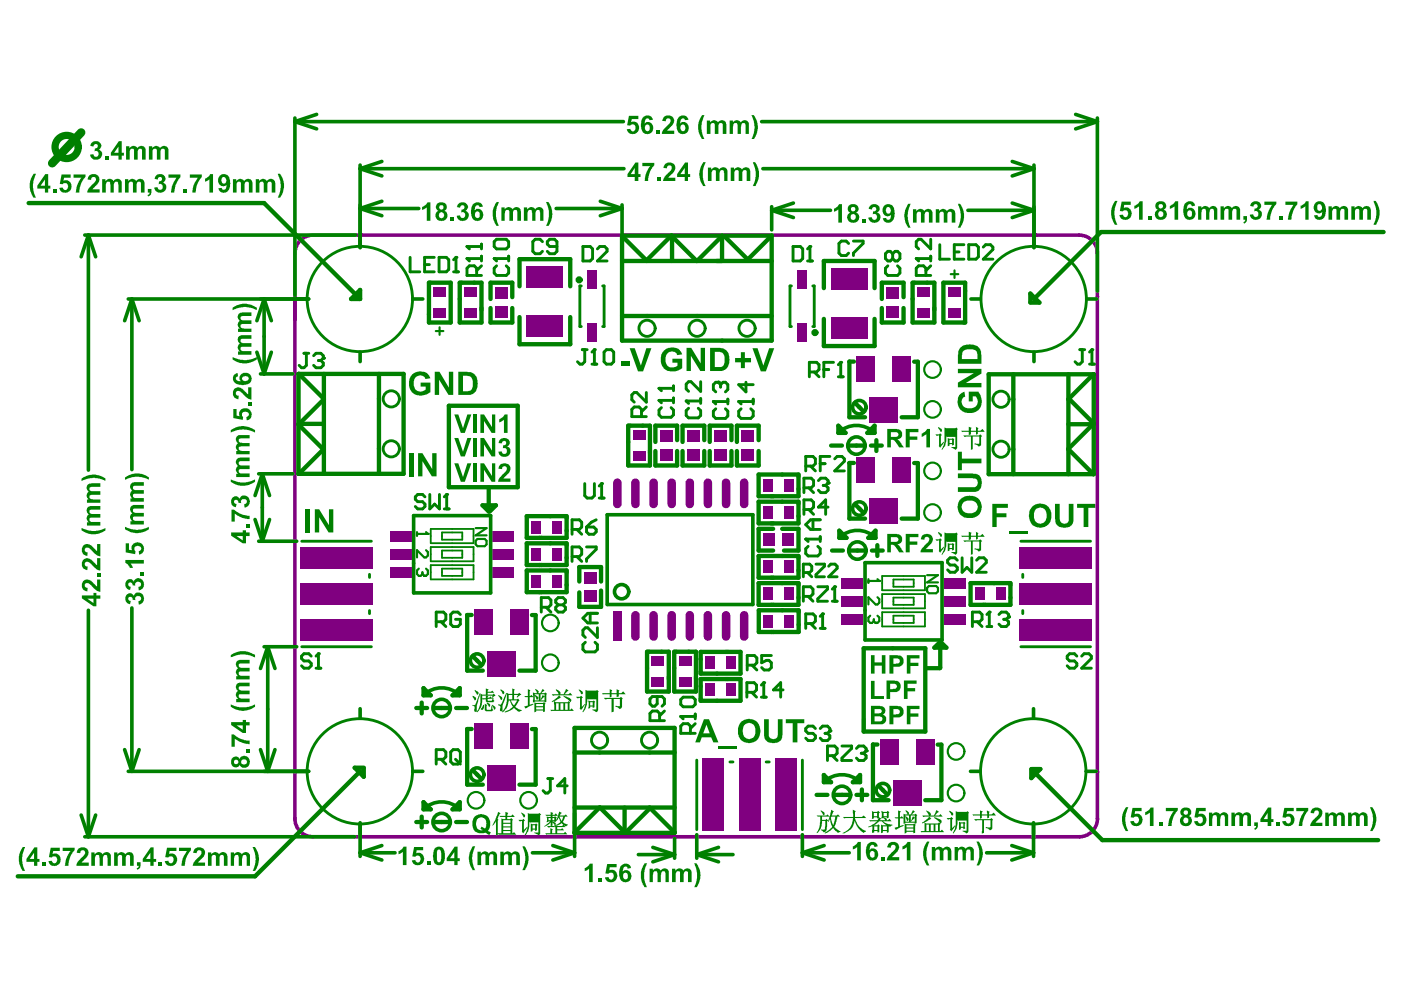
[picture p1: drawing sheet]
<svg xmlns="http://www.w3.org/2000/svg" width="297mm" height="210mm" viewBox="0 0 297 210" stroke-linecap="round" stroke-linejoin="round" font-family="sans-serif">
<g fill="#800080">
<path d="M112.7 110.5h1.9v2.5h-1.9z" fill-rule="evenodd"/>
<path d="M138.2 143.7h2.6v2h-2.6z" fill-rule="evenodd"/>
<path d="M144 143.7h2.5v2h-2.5z" fill-rule="evenodd"/>
<path d="M161.9 130.4h1.9v2.6h-1.9z" fill-rule="evenodd"/>
<path d="M161.8 124.7h2v2.5h-2z" fill-rule="evenodd"/>
<path d="M161.8 118.9h2v2.6h-2z" fill-rule="evenodd"/>
<path d="M169 68.6h2.1v3.9h-2.1z" fill-rule="evenodd"/>
<path d="M206.8 124.7h1.9v2.5h-1.9z" fill-rule="evenodd"/>
<path d="M211.3 124.7h2v2.5h-2z" fill-rule="evenodd"/>
<path d="M100.6 153.4h3.9v5.4h-3.9z" fill-rule="evenodd"/>
<path d="M100.6 129.2h3.9v5.4h-3.9z" fill-rule="evenodd"/>
<path d="M112.7 122h1.9v2.5h-1.9z" fill-rule="evenodd"/>
<path d="M112.7 116.2h1.9v2.6h-1.9z" fill-rule="evenodd"/>
</g>
<path d="M134.7 102.3v4.6M134.7 130.4v4.6" fill="none" stroke="#800080" stroke-width="1.8"/>
<path d="M138.2 139.2h2.6v1.9h-2.6z" fill-rule="evenodd" fill="#800080"/>
<path d="M138.6 102.3v4.6M138.6 130.4v4.6" fill="none" stroke="#800080" stroke-width="1.8"/>
<path d="M144 139.2h2.5v1.9h-2.5z" fill-rule="evenodd" fill="#800080"/>
<path d="M146.3 102.3v4.6M146.3 130.4v4.6" fill="none" stroke="#800080" stroke-width="1.8"/>
<g fill="#800080">
<path d="M145.7 95.2h2.6v2.4h-2.6z" fill-rule="evenodd"/>
<path d="M145.7 91.3h2.6v2.4h-2.6z" fill-rule="evenodd"/>
<path d="M149.5 145h2v2.6h-2z" fill-rule="evenodd"/>
<path d="M149.5 139.2h2v2.6h-2z" fill-rule="evenodd"/>
<path d="M151.5 95.2h2.6v2.4h-2.6z" fill-rule="evenodd"/>
<path d="M151.5 91.3h2.6v2.4h-2.6z" fill-rule="evenodd"/>
</g>
<path d="M157.8 102.3v4.6M157.8 130.4v4.6" fill="none" stroke="#800080" stroke-width="1.8"/>
<g fill="#800080">
<path d="M157.3 95.2h2.5v2.4h-2.5z" fill-rule="evenodd"/>
<path d="M157.3 91.3h2.5v2.4h-2.5z" fill-rule="evenodd"/>
<path d="M161.8 107.4h2v2.6h-2z" fill-rule="evenodd"/>
<path d="M161.8 101.6h2v2.6h-2z" fill-rule="evenodd"/>
<path d="M169 57.4h2.1v3.9h-2.1z" fill-rule="evenodd"/>
<path d="M188 64.9h2.6v2.4h-2.6z" fill-rule="evenodd"/>
<path d="M188 61h2.6v2.4h-2.6z" fill-rule="evenodd"/>
<path d="M194.5 65.4h2.6v2h-2.6z" fill-rule="evenodd"/>
<path d="M194.5 60.9h2.6v2h-2.6z" fill-rule="evenodd"/>
<path d="M201 65.4h2.6v2h-2.6z" fill-rule="evenodd"/>
<path d="M201 60.9h2.6v2h-2.6z" fill-rule="evenodd"/>
<path d="M161.9 113.1h2.4v2.6h-2.4z" fill-rule="evenodd"/>
<path d="M186.6 156.7h3.9v5.4h-3.9z" fill-rule="evenodd"/>
<path d="M82.8 116.3h4.5v2.3h-4.5z" fill-rule="evenodd"/>
<path d="M82.8 112.5h4.5v2.3h-4.5z" fill-rule="evenodd"/>
<path d="M104.4 116.3h4.6v2.3h-4.6z" fill-rule="evenodd"/>
<path d="M104.4 112.5h4.6v2.3h-4.6z" fill-rule="evenodd"/>
<path d="M117.2 110.5h2v2.5h-2z" fill-rule="evenodd"/>
<path d="M123.8 125.2h2.6v2.4h-2.6z" fill-rule="evenodd"/>
<path d="M124.5 68.6h2.1v3.9h-2.1z" fill-rule="evenodd"/>
<path d="M166.4 130.4h2v2.6h-2z" fill-rule="evenodd"/>
<path d="M166.4 124.7h1.9v2.5h-1.9z" fill-rule="evenodd"/>
<path d="M166.4 118.9h1.9v2.6h-1.9z" fill-rule="evenodd"/>
<path d="M178.5 130.2h4.5v2.3h-4.5z" fill-rule="evenodd"/>
<path d="M178.5 122.5h4.5v2.3h-4.5z" fill-rule="evenodd"/>
<path d="M176.2 67.2h7.7v4.6h-7.7z" fill-rule="evenodd"/>
<path d="M200.1 130.2h4.6v2.3h-4.6z" fill-rule="evenodd"/>
<path d="M200.1 122.5h4.6v2.3h-4.6z" fill-rule="evenodd"/>
<path d="M82.8 120.2h4.5v2.3h-4.5z" fill-rule="evenodd"/>
<path d="M92 65.4h2.5v2h-2.5z" fill-rule="evenodd"/>
<path d="M92 60.9h2.5v2h-2.5z" fill-rule="evenodd"/>
<path d="M108.1 153.4h4v5.4h-4z" fill-rule="evenodd"/>
<path d="M103.3 138h6v5.4h-6z" fill-rule="evenodd"/>
<path d="M104.4 120.2h4.6v2.3h-4.6z" fill-rule="evenodd"/>
<path d="M108.1 129.2h4v5.4h-4z" fill-rule="evenodd"/>
<path d="M117.2 122h2v2.5h-2z" fill-rule="evenodd"/>
<path d="M117.2 116.2h2v2.6h-2z" fill-rule="evenodd"/>
<path d="M98.5 65.4h2.6v2h-2.6z" fill-rule="evenodd"/>
<path d="M105 64.9h2.6v2.4h-2.6z" fill-rule="evenodd"/>
<path d="M111.7 66.8h7.7v4.7h-7.7z" fill-rule="evenodd"/>
<path d="M98.5 60.9h2.6v2h-2.6z" fill-rule="evenodd"/>
<path d="M105 61h2.6v2.4h-2.6z" fill-rule="evenodd"/>
<path d="M111.7 56.5h7.7v4.6h-7.7z" fill-rule="evenodd"/>
</g>
<path d="M142.4 130.4v4.6" fill="none" stroke="#800080" stroke-width="1.8"/>
<g fill="#800080">
<path d="M130 129.5h1.8v6.4h-1.8z" fill-rule="evenodd"/>
<path d="M123.8 121.3h2.6v2.4h-2.6z" fill-rule="evenodd"/>
</g>
<path d="M130.9 102.3v4.6M142.4 102.3v4.6" fill="none" stroke="#800080" stroke-width="1.8"/>
<g fill="#800080">
<path d="M134.2 91.2h2.6v2h-2.6z" fill-rule="evenodd"/>
<path d="M134.2 95.8h2.6v1.9h-2.6z" fill-rule="evenodd"/>
<path d="M140 95.2h2.5v2.4h-2.5z" fill-rule="evenodd"/>
<path d="M140 91.3h2.5v2.4h-2.5z" fill-rule="evenodd"/>
<path d="M124.5 57.4h2.1v3.9h-2.1z" fill-rule="evenodd"/>
<path d="M154.1 145h1.9v2.6h-1.9z" fill-rule="evenodd"/>
<path d="M154.1 139.2h1.9v2.6h-1.9z" fill-rule="evenodd"/>
</g>
<path d="M150.1 102.3v4.6M153.9 102.3v4.6M150.1 130.4v4.6M153.9 130.4v4.6" fill="none" stroke="#800080" stroke-width="1.8"/>
<g fill="#800080">
<path d="M166.4 107.4h1.9v2.6h-1.9z" fill-rule="evenodd"/>
<path d="M166.4 101.6h1.9v2.6h-1.9z" fill-rule="evenodd"/>
<path d="M178.5 126.3h4.5v2.3h-4.5z" fill-rule="evenodd"/>
<path d="M184.3 105.7h6.1v5.5h-6.1z" fill-rule="evenodd"/>
<path d="M181.6 97h3.9v5.4h-3.9z" fill-rule="evenodd"/>
<path d="M189.2 97h3.9v5.4h-3.9z" fill-rule="evenodd"/>
<path d="M181.6 75.5h3.9v5.4h-3.9z" fill-rule="evenodd"/>
<path d="M189.2 75.5h3.9v5.4h-3.9z" fill-rule="evenodd"/>
<path d="M176.2 56.9h7.7v4.6h-7.7z" fill-rule="evenodd"/>
<path d="M200.1 126.3h4.6v2.3h-4.6z" fill-rule="evenodd"/>
<path d="M103.3 162.1h6v5.5h-6z" fill-rule="evenodd"/>
<path d="M164.3 160.9h4.6v15.3h-4.6z" fill-rule="evenodd"/>
<path d="M148.9 160.9h4.6v15.3h-4.6z" fill-rule="evenodd"/>
<path d="M156.6 160.9h4.6v15.3h-4.6z" fill-rule="evenodd"/>
<path d="M165.8 113.1h2.4v2.6h-2.4z" fill-rule="evenodd"/>
<path d="M184.3 84.2h6.1v5.5h-6.1z" fill-rule="evenodd"/>
<path d="M189.3 165.4h6.1v5.5h-6.1z" fill-rule="evenodd"/>
<path d="M63.7 131.3h15.3v4.6h-15.3z" fill-rule="evenodd"/>
<path d="M63.7 116h15.3v4.6h-15.3z" fill-rule="evenodd"/>
<path d="M63.7 123.6h15.3v4.6h-15.3z" fill-rule="evenodd"/>
<path d="M216.2 116h15.3v4.6h-15.3z" fill-rule="evenodd"/>
<path d="M216.2 131.3h15.3v4.6h-15.3z" fill-rule="evenodd"/>
<path d="M216.2 123.6h15.3v4.6h-15.3z" fill-rule="evenodd"/>
<path d="M194.2 156.7h3.9v5.4h-3.9z" fill-rule="evenodd"/>
</g>
<path d="M76.3 49.8h.2" fill="none" stroke="#800080" stroke-width=".92"/>
<path d="M63.7 51a3.8 3.8 0 0 1 2.7-1.2h162.4a3.8 3.8 0 0 1 3.9 3.9v119.9a3.8 3.8 0 0 1-3.9 3.8h-162.4a3.8 3.8 0 0 1-3.9-3.8v-119.9a3.8 3.8 0 0 1 1.2-2.7zM219.6 49.8h.1" fill="none" stroke="#800080" stroke-width=".77"/>
<g fill="none" stroke="#008000" stroke-width=".77">
<path d="M62.5 25.8l4.6 1.5M62.5 25v37.6M62.5 25.8h69.7M67.1 24.3l-4.6 1.5M76.4 35v17.5M76.4 35.8l4.6 1.5M76.4 35.8h55.9M81 34.2l-4.6 1.6M161.5 25.8h71.2M161.7 35.8h57.5M214.6 34.2l4.6 1.6M219.2 35v17.5"/>
<path d="M219.2 35.8l-4.6 1.5M228.1 24.3l4.6 1.5M232.7 25v36.7M232.7 25.8l-4.6 1.5M18 49.8h57.3M18.7 49.8l-1.5 4.6M18.7 49.8v49.9M18.7 49.8l1.6 4.6M76.4 44.2l4.6 1.5M76.4 44.2h12.4M81 42.7l-4.6 1.5M117.9 44.2h14"/>
<path d="M127.3 42.7l4.6 1.5M131.9 43.4v10.7M131.9 44.2l-4.6 1.5M163.6 43.8v4.9M163.6 44.6l4.6 1.5M163.6 44.6h12.5M168.2 43.1l-4.6 1.5M205.2 44.6h14M214.6 43.1l4.6 1.5M219.2 44.6l-4.6 1.5M27.2 63.4h38.2M28 63.4l1.5 4.6"/>
<path d="M28 63.4l-1.6 4.6M28 63.4v36.2M54.5 74.7l1.5 4.6M55.2 79.3h6.9M56 63.4v15.9M56 63.4l-1.5 4.6M56 63.4l1.5 4.6M57.5 74.7l-1.5 4.6M76.4 74.7v2M87.6 63.4h2M205.9 63.4h2M219.2 74.7v2"/>
<path d="M230.5 63.4h2M54.1 110.1l1.5 4.7M54.8 114.8h8.1M54.8 100.5h7.3M55.6 100.5l-1.5 4.6M55.6 100.5v14.3M55.6 100.5l1.5 4.6M57.1 110.1l-1.5 4.7M87.7 109.3h16.3v16.4h-16.3zM128.7 109.1h30.9v19.1h-30.9zM183.4 119.3h16.3v16.4h-16.3zM18.7 129.4v48"/>
<path d="M28 128.9v34.6M56 137.1h6.9M56.8 137.1v26.4M56.8 137.1l1.5 4.6M56.8 137.1l-1.6 4.6M26.4 158.9l1.6 4.6M29.5 158.9l-1.5 4.6M55.2 158.9l1.6 4.6M58.3 158.9l-1.5 4.6M76.4 150.3v2M183.1 152.4v2.7M219.1 150.3v2"/>
<path d="M17.2 172.8l1.5 4.6M18 177.4h57.2M20.3 172.8l-1.6 4.6M27.2 163.5h38.2M76.4 174.4v7.2M81 179.3l-4.6 1.5M87.6 163.5h2M117.2 179.3l4.6 1.5M121.8 172.4v9.2M138.4 179.7l4.6 1.5M143 177.8v4.2M147.7 177v5"/>
<path d="M152.3 179.7l-4.6 1.5M170.1 177v4.6M174.7 179.3l-4.6 1.5M205.8 163.5h2M214.5 179.3l4.6 1.5M219.1 174.4v7.2M230.4 163.5h2M76.4 180.8l4.6 1.5M76.4 180.8h7.4M112.9 180.8h8.9M121.8 180.8l-4.6 1.5M135.3 181.2h7.7"/>
<path d="M143 181.2l-4.6 1.5M147.7 181.2h7.7M147.7 181.2l4.6 1.5M170.1 180.8h9.9M170.1 180.8l4.6 1.5M209.2 180.8h9.9M219.1 180.8l-4.6 1.5"/>
</g>
<g fill="none" stroke="#008000" stroke-width=".6">
<path d="M123.2 60.6h-.3v8.6h.3M127.8 60.6h.3v8.6h-.3M167.8 60.6h-.3v8.6h.3M172.3 60.6h.3v8.6h-.3M64 114.8h14.7M216.5 114.8h14.7M64 137.1h14.7M78.3 121.8v.6M78.3 129.5v.6M216.5 137.1h14.7M216.8 121.8v.6M216.8 129.5v.6"/>
<path d="M147.7 161.2v14.7M154.8 161.6h.6M162.4 161.6h.7M170.1 161.2v14.7"/>
</g>
<g fill="none" stroke="#008000" stroke-width=".92">
<path d="M6.1 43.1h49.9l20.4 20.3v-1.9l-2 1.9h1.9M90.9 59.9h4.7v8.5h-4.7zM97.5 59.9h4.6v8.5h-4.6zM131.9 50h31.7v22.2h-31.7zM131.9 50l5.3 5.3v-.2l5.1-5.1 5.4 5.3M131.9 55.3h31.7M142.5 50v5.3M153.1 55.1v-5.1l-5.3 5.3M163.6 50l-5.1 5-5-5M193.5 59.9h4.6v8.5h-4.6zM200 59.9h4.6v8.5h-4.6zM293.3 49.2h-59.9l-14.2 14.2"/>
<path d="M63.3 79.3h22.3v21.2h-22.3zM63.4 79.3l5.3 5.3M68.7 79.3v21.2M80.3 79.3v21.2M104 65.3v3.1h4.6v-3.1M108.6 63v-3.1h-4.6v3.5M110.1 60.7v-5.7h10.8v5.7M110.1 67.2v5.8h10.8v-5.8M131.9 67h31.7M174.7 61.1v-5.8h10.7v5.8M174.7 67.6v5.8h10.7v-5.8M187 65.3v3.1h4.6v-3.1"/>
<path d="M191.6 63v-3.1h-4.6v3.5M209.6 79.4h22.3v21.1h-22.3zM214.8 79.4v21.1M218.5 64.1v-1.9l1.9 2h-1.9M226.5 79.4v21.1M231.8 79.4l-5.3 5.3h.3l5.1 5.1-5.4 5.4M63.3 89.9h5.4M68.7 84.7l-5.4 5.3 5.1 5.2h.3l-5.3 5.3M95.2 86h14.6v17.3h-14.6zM133.2 90.3h4.6v8.4h-4.6zM139 95.6v3.1h4.6v-3.1M143.6 93.3v-3h-4.6v3.4"/>
<path d="M144.7 95.6v3.1h4.6v-3.1M149.3 93.3v-3h-4.6v3.4M150.5 95.6v3.1h4.6v-3.1M155.1 93.3v-3h-4.6v3.4M156.2 95.6v3.1h4.6v-3.1M160.8 93.3v-3h-4.6v3.4M180 94.5h3.3M226.5 89.9h5.4M226.5 95.2l5.3 5.3M111.7 115.2h8.4v4.6h-8.4zM111.7 109.4h8.4v4.6h-8.4zM160.8 106.4h8.5v4.6h-8.5z"/>
<path d="M160.8 100.6h8.5v4.6h-8.5zM160.8 117.9h8.5v4.6h-8.5zM163.9 112.1h-3.1v4.6h3.1M165.8 112.1h3.5v4.6h-3.1M180.3 116.7h3.2M111.7 121h8.4v4.6h-8.4zM122.8 123.3v-3.1h4.6v3.1M127.4 125.2v3.5h-4.6v-3.1M137.2 138.2h4.6v8.4h-4.6zM143 138.2h4.6v8.4h-4.6zM148.6 138.2h8.4v4.6h-8.4zM160.8 123.6h8.5v4.6h-8.5z"/>
<path d="M160.9 129.4h8.4v4.6h-8.4zM183.1 137.5h13.1v17.6h-13.1zM205.8 123.6h8.4v4.6h-8.4zM92.1 150.1h3.3M121.8 154.3h21.2v22.3h-21.2zM121.8 159.6h21.2M148.6 144h8.4v4.6h-8.4zM76.4 163.5l-22.3 22.3h-50.3M77.1 162.8h-1.9l1.9 1.9v-1.9M92.1 174.3h3.3M121.8 171.2h21.2M127.1 171.2l-5.3 5.3"/>
<path d="M127.2 171.2l5.4 5.4 5.1-5.2v-.2l5.3 5.3M132.4 171.2v5.4M177 168.5h3.2M218.7 163.1v1.9l1.9-1.9h-1.9M219.1 163.5l14.6 14.6h58.5"/>
</g>
<g fill="none" stroke="#008000" stroke-width=".91">
<path d="M181 76.7h-.9v11.8h3.3M193.8 76.7h.8v11.8h-3.4M176.2 94.5h2.3M177.7 90.3l1.6 1.5h-1.6zM180.1 98.2v11.8h3.3M180.1 98.2h.9M180.1 98.2h.1M181.3 85.4l1.8 1.9M183.9 91.8l1.5-1.5v1.5zM184.7 94.5h2.3M185.8 93.3v2.3M193.8 98.2h.8v11.8h-3.4"/>
<path d="M103.6 103.3v5.2l-1.3-1.4h2.9l-1.4 1.4M176.4 116.7h2.3M177.9 112.5l1.6 1.5h-1.6zM181.3 106.9l1.8 1.8M184.1 114l1.5-1.5v1.5zM184.9 116.7h2.3M186 115.6v2.3M99.1 130.4v11.8h3.3M99.1 130.4h.1M99.1 130.4h.9M100.2 139.1l1.9 1.9M112.8 130.4h.8v11.8h-3.5"/>
<path d="M199.4 136.1l1.3 1.2h-2.6l1.3-1.2v5.5l-2.8 .1M88.3 150.1h2.3M89.4 149v2.3M89.8 145.9l1.5 1.5h-1.5zM95.9 147.4l1.6-1.5v1.5zM96.7 150.1h2.3M99.1 154.6v11.8h3.3M99.1 154.6h.1M99.1 154.6h.9M112.8 154.6h.8v11.8h-3.5M186 157.9h-.9v11.8h3.3M198.8 157.9h.8v11.8h-3.4"/>
<path d="M88.3 174.3h2.3M89.4 173.1v2.3M89.8 170.1l1.5 1.5h-1.5zM95.9 171.6l1.6-1.5v1.5zM96.7 174.3h2.3M100.2 163.3l1.9 1.9M173.1 168.5h2.3M174.7 164.3l1.5 1.5h-1.5zM180.8 165.8l1.6-1.5v1.5zM181.6 168.5h2.3M182.7 167.4v2.3M186.3 166.6l1.8 1.8"/>
</g>
<path d="M91.3 112.1h9.1v3.1h-9.1zM91.3 116h9.1v3h-9.1zM91.3 119.8h9.1v3h-9.1zM93.7 112.9h4.3v1.5h-4.3zM93.7 116.7h4.3v1.6h-4.3zM93.7 120.6h4.3v1.5h-4.3zM187 129.8h9.1v3h-9.1zM187 122.1h9.1v3h-9.1zM187 126h9.1v3h-9.1zM189.4 130.5h4.3v1.6h-4.3zM189.4 122.9h4.3v1.5h-4.3zM189.4 126.7h4.3v1.5h-4.3z" fill="none" stroke="#008000" stroke-width=".38"/>
<path d="M17.2 28.1l-6.1 6.5" fill="none" stroke="#008000" stroke-width="1.8"/>
<path d="M88.4 112.8v.8M88.4 113.2h2.3M90.3 116.7l.4 .3v.8l-.4 .4h-.4l-1.5-1.5v1.5" fill="none" stroke="#008000" stroke-width=".46"/>
<circle cx="90.7" cy="113.2" r=".23" fill="#008000"/>
<path d="M90.3 112.8l.4 .4" fill="none" stroke="#008000" stroke-width=".46"/>
<path d="M201.6 58.1h1.6M202.4 57.3v1.6" fill="none" stroke="#008000" stroke-width=".45"/>
<path d="M66 139.1l-.5-.5h-1.1l-.5 .5v.5l.5 .5h1.1l.5 .5v.6l-.5 .5h-1.1l-.5-.5M67.5 138.6v3.1M67 141.7h1" fill="none" stroke="#008000" stroke-width=".61"/>
<circle cx="67.5" cy="138.6" r=".31" fill="#008000"/>
<path d="M67.5 138.6l-.5 .5" fill="none" stroke="#008000" stroke-width=".61"/>
<path d="M90.3 120.6l.4 .4v.7l-.4 .4h-.4" fill="none" stroke="#008000" stroke-width=".46"/>
<circle cx="89.9" cy="122.1" r=".23" fill="#008000"/>
<path d="M88.8 120.6l-.4 .4v.7l.4 .4h.4l.4-.4M89.6 121.7l.3 .4M89.6 121.3v.4" fill="none" stroke="#008000" stroke-width=".46"/>
<path d="M139.3 147.7v1.5l-.5 .5h-.5l-.5-.5v-1l.5-.5h2.1l.5 .5v1l-.5 .5M139.9 152.8v-1.5l-.6-.5h-1l-.5 .5v1.5h3.1M140.9 150.8l-1 1M144.3 151.9h3.1M146.4 155.5v-1.5l-.5-.6h-1.1l-.5 .6v1.5h3.1M147.4 153.4l-1 1.1M147.4 151.4v1" fill="none" stroke="#008000" stroke-width=".61"/>
<circle cx="144.3" cy="151.9" r=".31" fill="#008000"/>
<path d="M168.1 52.3h1.6l.5 .5v2l-.5 .5h-1.6zM171.2 55.3h1M171.7 52.3v3M144.3 151.9l.5 .5M144.3 148.3l.5-.5h2.1l.5 .5v1l-.5 .6h-2.1l-.5-.6z" fill="none" stroke="#008000" stroke-width=".61"/>
<circle cx="171.7" cy="52.3" r=".31" fill="#008000"/>
<path d="M171.7 52.3l-.5 .5M188.2 56.4l-.5 .5v1l.5 .5h2.1l.5-.5v-1l-.5-.5M189.3 53.8l-.5-.5h-.6l-.5 .5v1l.5 .5h.6l.5-.5M189.3 53.8l.5-.5h.5l.5 .5v1l-.5 .5h-.5l-.5-.5M189.3 53.8v1M194.3 54.8h3M196.3 58.4v-1.5l-.5-.5h-1l-.5 .5v1.5h3M197.3 56.4l-1 1M197.3 54.3v1" fill="none" stroke="#008000" stroke-width=".61"/>
<circle cx="194.3" cy="54.8" r=".31" fill="#008000"/>
<path d="M194.3 54.8l.5 .5M197.3 50.7v2.1l-2-2.1h-.5l-.5 .5v1.1l.5 .5" fill="none" stroke="#008000" stroke-width=".61"/>
<g fill="#008000">
<path d="M26.9 126a.98 .98 0 0 1 1.5 .3 1.08 1.08 0 0 1 1.1-.7 1.08 1.08 0 0 1 1 1 1.21 1.21 0 0 1-1.1 1.6l-.1-.7a.58 .58 0 0 0 .6-.8 .58 .58 0 0 0-.9-.3l-.3 .3v.5h-.6a.46 .46 0 0 0-.2-.6 .46 .46 0 0 0-.6 .1 .46 .46 0 0 0 .1 .6l.3 .1-.1 .7a1.26 1.26 0 0 1-.7-2.1z"/>
<path d="M26.9 123a.98 .98 0 0 1 1.5 .3 1.07 1.07 0 0 1 1.3-.7 1.07 1.07 0 0 1 .8 1.2l.1 .1a1.4 1.4 0 0 1-1 1.3h-.2l-.1-.7a.59 .59 0 0 0 .5-.9 .59 .59 0 0 0-.9-.1l-.2 .2v.5l-.6-.1a.49 .49 0 0 0-.3-.7 .49 .49 0 0 0-.6 .5 .49 .49 0 0 0 .5 .5l-.1 .7a1.26 1.26 0 0 1-.7-2.1z"/>
<path d="M29.7 121.3h.8v.6h-.8z"/>
<path d="M26.6 118.7h3.9v.8h-2.8l.5 .9h-.7l-.4-.8-.5-.3z"/>
<path d="M26.7 115.2h.6v1.4l.7 .1a1.32 1.32 0 0 1 1.5-1.7 1.32 1.32 0 0 1 .8 2.1l-.2 .2-.6 .3-.1-.7a.6 .6 0 0 0 .5-.8 .6 .6 0 0 0-.9-.3 .57 .57 0 0 0-.6 .5 .57 .57 0 0 0 .3 .6v.6l-2-.4z"/>
<path d="M26.5 111.7l1.3 .5 1.1 .2 1.1-.1 1.6-.6v.6l-.4 .1a4.1 4.1 0 0 1-4.7-.2z"/>
<path d="M27.7 107.5l.6-.4h2.2v.7h-1.6a.49 .49 0 0 0-.7 .4 .49 .49 0 0 0 .5 .5h1.8v.8h-1.6a.5 .5 0 0 0-.7 .4 .5 .5 0 0 0 .6 .5h1.7v.8h-2.8v-.7h.3a1 1 0 0 1 0-1.7 1.17 1.17 0 0 1-.3-1.3z"/>
<path d="M27.7 102.6l.7-.4h2.1v.8h-1.6a.51 .51 0 0 0-.7 .5 .51 .51 0 0 0 .8 .4h1.5v.8h-1.6a.51 .51 0 0 0-.7 .5 .51 .51 0 0 0 .8 .4h1.5v.8h-2.8v-.7h.3a1 1 0 0 1 0-1.7 1.08 1.08 0 0 1-.3-1.4z"/>
<path d="M26.5 101.2l1.3-.7 1.8-.1 .9 .2 1 .6 .1 .5-1-.4-1.1-.2-1.4 .1-1.6 .5z"/>
</g>
<path d="M100.9 112h2.3l-2.3 1.5h2.3M100.9 114.7l.3-.4h1.6l.4 .4v.7l-.4 .4h-1.6l-.3-.4z" fill="none" stroke="#008000" stroke-width=".46"/>
<path d="M151.2 85.1h3.1M151.8 86.7l-.6 .5v1l.6 .5h2l.5-.5v-1l-.5-.5M154.3 84.6v1" fill="none" stroke="#008000" stroke-width=".61"/>
<circle cx="151.2" cy="85.1" r=".31" fill="#008000"/>
<path d="M151.2 85.1l.6 .5M152.3 81h-.5l-.6 .6v1l.6 .5" fill="none" stroke="#008000" stroke-width=".61"/>
<circle cx="152.3" cy="81" r=".31" fill="#008000"/>
<path d="M152.3 81l.5 .6M152.8 81.6v.5M152.8 81.6l.5-.6h.5l.5 .6v1l-.5 .5M156.6 85.1h3.1M157.1 86.7l-.5 .5v1l.5 .5h2.1l.5-.5v-1l-.5-.5M159.7 84.6v1" fill="none" stroke="#008000" stroke-width=".61"/>
<circle cx="156.6" cy="85.1" r=".31" fill="#008000"/>
<path d="M64.4 74.9h1.1M65 74.9v2.6l-.6 .5h-.5l-.5-.5M66.5 75.4l.5-.5h1l.5 .5v.5M156.6 85.1l.5 .5M158.2 81v2.1l-1.6-1.5h3.1" fill="none" stroke="#008000" stroke-width=".61"/>
<circle cx="68.5" cy="75.9" r=".31" fill="#008000"/>
<path d="M67.5 76.4h.5M68 76.4l.5 .5v.6l-.5 .5h-1l-.5-.5M68.5 75.9l-.5 .5M90.1 105.3l-.5-.5h-1l-.5 .5v.6l.5 .5h1l.5 .5v.5l-.5 .5h-1l-.5-.5M91.1 104.8v3.1l1-1 1.1 1v-3.1M94.2 107.9h1M94.7 104.8v3.1" fill="none" stroke="#008000" stroke-width=".61"/>
<circle cx="94.7" cy="104.8" r=".31" fill="#008000"/>
<path d="M94.7 104.8l-.5 .5" fill="none" stroke="#008000" stroke-width=".61"/>
<path d="M92.4 70.2h1.6M93.2 69.4v1.6" fill="none" stroke="#008000" stroke-width=".45"/>
<g fill="#008000">
<path d="M101.2 173.7l-.1 .3a1.46 1.46 0 0 0 .4 1.9l.4 .2 .4-.1-.4-.3 .2-.4 .6 .3a.29 .29 0 0 0 .3-.1 .29 .29 0 0 0 .1-.3l.1-.6-.3-.8a1.05 1.05 0 0 0-1.7-.1zM100.6 173.1h.1a1.99 1.99 0 0 1 2.5-.1 1.99 1.99 0 0 1 .7 2.4l-.4 .7a.41 .41 0 0 0 .6 .3l-.3 .7-.6-.4a.53 .53 0 0 0-.8 0 1.78 1.78 0 0 1-2.2-2.2l.1-.9z"/>
<path d="M105.6 172.1l.6 .3-.4 .3-.3 .9 .2 .2-.2 .2v2.7h.8v-3.2l.9 .2v-.5h-1.1l-.3-.2h1.4v-.9l.6 .3-.3 .6h.9l.3-.3 .5 .5h-1.7v.5h.7l.2-.3 .4 .4-.2 .2v2.7l.4-.3 .5 .6h-3.7l-.3-.3v.4l-.3 .1v-3.1l-.4 .6-.3 .4-.1-.2 .6-1zM106.7 173.9v.5h1.5v-.5zM106.7 174.7v.5h1.5v-.5zM106.7 175.4v.6h1.5v-.6zM106.7 176.2v.5h1.5v-.5z"/>
<path d="M111.8 172.4l.4 .1h1.9l.3-.1 .4 .4h-.3v3.9a.33 .33 0 0 1-.2 .3 .33 .33 0 0 1-.4-.1l-.6-.2v-.3l.8 .1v-2.1h-1.7l-.2-.2a3.7 3.7 0 0 1-.9 2.9l-.1-.1a7 7 0 0 0 .7-4.1zM110.5 172.4a.78 .78 0 0 1 .8 .8l-.3 .1zM112.9 175v.7h.6v-.7zM112.5 174.6l.3 .1h.7l.2-.1 .3 .3-.2 .2v1l-.3 .1v-.3h-.6v.3l-.4 .2zM109.9 173.8h.9l.2-.2 .3 .4-.2 .1v1.9l.6-.6 .1 .1-.9 1.2-.3-.4 .1-2.2h-.6z"/>
<path d="M117.1 173.4v.5h.4v-.5zM116.3 173.4v.5h.5v-.5zM115.6 172.8h1.2l-.1-.7 .6 .3-.2 .4h.5l.2-.4 .5 .6h-1.2v.2l.6-.1 .4 .3-.2 .5 .6-1.8 .6 .3-.4 .5h1l.3-.2 .4 .4h-.6l-.4 1a.32 .32 0 0 0 0 .3 .32 .32 0 0 0 .4 .2l.5 .1 .1 .3-.3 .2-.6-.2a.45 .45 0 0 0-.3-.4 .45 .45 0 0 0-.5 .2l-.9 .3h1.3l.3-.2 .5 .5h-1.8v.4h.8l.3-.2 .4 .5h-1.5v.6h1.4l.3-.3 .5 .5-4.5 .1-.2-.3h1.1v-1.1l.5 .2-.1 .3v.6h.7v-1.3h-1.6l-.2-.3h.8h-.1l.1-.7-.5 .4-.9 .5v-.2l1.2-1-.7 .3v-1.3l.9 .1v-.2h-1zM117.1 174.1l.3 .2a.32 .32 0 0 1 .4 .2 .32 .32 0 0 1-.2 .4l-.5-.5v.7h-.3l.9 .1 .1-.1h-.4l.6-.3a.71 .71 0 0 0 .8-.7l-.4-.8-.2 .5-.3 .2v.2l-.4 .1v-.2zM118.6 173.1l.5 1 .3-1z"/>
</g>
<path d="M115 51.2l-.5-.5h-1l-.5 .5v2.1l.5 .5h1l.5-.5M118.1 52.3h-1.6l-.5-.5v-.6l.5-.5h1.1l.5 .5v2.1l-.5 .5h-1.1l-.5-.5" fill="none" stroke="#008000" stroke-width=".61"/>
<g fill="#008000">
<path d="M131.7 76.5h1.8v.9h-1.8z"/>
<path d="M133.5 73.8h1.1l1.3 3.7 1.1-3.7h1.1l-1.8 4.9h-1z"/>
</g>
<path d="M123.5 74.1h1M124 74.1v2.6l-.5 .5h-.5l-.6-.5M125.5 77.2h1M126 74.1v3.1" fill="none" stroke="#008000" stroke-width=".61"/>
<circle cx="126" cy="74.1" r=".31" fill="#008000"/>
<path d="M126 74.1l-.5 .5M128.6 74.1h1l.5 .5v2.1l-.5 .5h-1l-.5-.5v-2.1z" fill="none" stroke="#008000" stroke-width=".61"/>
<g fill="#008000">
<path d="M155.9 75.9h1.2v-1.2h.8v1.2h1.3v.9h-1.3v1.3h-.8v-1.3h-1.2z"/>
<path d="M159.5 73.8h1.1l1.2 3.7 1.3-3.7h1l-1.7 4.9h-1.1z"/>
</g>
<path d="M186 130.5l.4 .4v.8l-.4 .4h-.3" fill="none" stroke="#008000" stroke-width=".46"/>
<circle cx="185.7" cy="132.1" r=".23" fill="#008000"/>
<path d="M184.1 122.8v.8M184.1 123.2h2.3M184.5 130.5l-.4 .4v.8l.4 .4h.4l.4-.4M185.3 131.7l.4 .4M185.3 131.3v.4" fill="none" stroke="#008000" stroke-width=".46"/>
<circle cx="186.4" cy="123.2" r=".23" fill="#008000"/>
<path d="M186 122.8l.4 .4" fill="none" stroke="#008000" stroke-width=".46"/>
<path d="M206.2 131.8h1.5l.5-.5v-1l-.5-.5h-1.5v3M207.2 131.8l1 1M209.2 132.8h1.1M209.7 129.8v3" fill="none" stroke="#008000" stroke-width=".61"/>
<circle cx="209.7" cy="129.8" r=".31" fill="#008000"/>
<path d="M209.7 129.8l-.5 .5M211.8 130.3l.5-.5h1l.5 .5v.5" fill="none" stroke="#008000" stroke-width=".61"/>
<circle cx="213.8" cy="130.8" r=".31" fill="#008000"/>
<path d="M229 74.1h1M229.5 74.1v2.6l-.5 .5h-.6l-.5-.5M231 77.2h1M231.5 74.1v3.1M203 118.8l-.5-.5h-1.1l-.5 .5v.5l.5 .5h1.1l.5 .5v.5l-.5 .5h-1.1l-.5-.5M204 118.3v3l1-1 1 1v-3M207.1 118.8l.5-.5h1l.5 .5v.5l-2 2h2M212.8 131.3h.5M213.3 131.3l.5 .5v.5l-.5 .5h-1l-.5-.5M213.8 130.8l-.5 .5" fill="none" stroke="#008000" stroke-width=".61"/>
<circle cx="231.5" cy="74.1" r=".31" fill="#008000"/>
<path d="M231.5 74.1l-.5 .5" fill="none" stroke="#008000" stroke-width=".61"/>
<g fill="#008000">
<path d="M64.8 108h1v4.9h-1z"/>
<path d="M66.8 108h.9l2 3.4v-3.4h1v4.9h-1l-2-3.2v3.2h-.9z"/>
<path d="M86.7 96.1h.9v4.9h-.9z"/>
<path d="M88.6 96.1h1l2 3.4v-3.4h1v4.9h-1l-2-3.2v3.2h-1z"/>
</g>
<path d="M104.8 54.8h3M105.3 56.4l-.5 .5v1l.5 .5h2l.5-.5v-1l-.5-.5M107.8 54.3v1M114.8 128.8h1.5l.5-.6v-1l-.5-.5h-1.5v3.1M115.8 128.8l1 1M118.3 128.2l-.5-.5v-.5l.5-.5h1.1l.5 .5v.5l-.5 .5M118.3 128.2l-.5 .6v.5l.5 .5h1.1l.5-.5v-.5l-.5-.6M118.3 128.2h1.1M116.2 165.1h1M116.7 165.1v2.5l-.5 .5h-.5l-.6-.5M120.3 166.6h-2.1l1.5-1.5v3" fill="none" stroke="#008000" stroke-width=".61"/>
<circle cx="104.8" cy="54.8" r=".31" fill="#008000"/>
<path d="M99 54.8h3.1M101.1 58.4v-1.5l-.6-.5h-1l-.5 .5v1.5h3.1M102.1 56.4l-1 1M102.1 54.3v1M104.8 54.8l.5 .5M104.8 51.2l.5-.5h2l.5 .5v1.1l-.5 .5h-2l-.5-.5z" fill="none" stroke="#008000" stroke-width=".61"/>
<circle cx="99" cy="54.8" r=".31" fill="#008000"/>
<path d="M99 54.8l.5 .5M99 52.3h3.1M102.1 51.8v1" fill="none" stroke="#008000" stroke-width=".61"/>
<circle cx="99" cy="52.3" r=".31" fill="#008000"/>
<path d="M99 52.3l.5 .5M124 102.5v2.6l.5 .5h1l.5-.5v-2.6M127 105.6h1.1M127.6 102.5v3.1" fill="none" stroke="#008000" stroke-width=".61"/>
<circle cx="127.6" cy="102.5" r=".31" fill="#008000"/>
<path d="M123.6 52.3h1.5l.5 .5v2l-.5 .5h-1.5zM126.7 52.8l.5-.5h1l.5 .5v.5l-2 2h2M127.6 102.5l-.6 .5M158.4 146.8h1.5l.5-.5v-1l-.5-.6h-1.5v3.1M159.4 146.8l1 1M161.4 147.8h1M161.9 144.7v3.1" fill="none" stroke="#008000" stroke-width=".61"/>
<circle cx="161.9" cy="144.7" r=".31" fill="#008000"/>
<path d="M163.5 139h-2v1.5l1-.5h.5l.5 .5v1l-.5 .6h-1l-.5-.6M158.4 141h1.6l.5-.5v-1l-.5-.5h-1.6v3.1M159.4 141l1.1 1.1M161.9 144.7l-.5 .6M166 146.3h-2l1.5-1.6v3.1" fill="none" stroke="#008000" stroke-width=".61"/>
<g fill="#008000">
<path d="M184.7 138.9h.7v1.5h1.6v-1.5h.7v3.9h-.7v-1.7h-1.6v1.7h-.7z"/>
<path d="M192.3 138.9h2.7v.7h-2v.9h1.7v.7h-1.7v1.6h-.7z"/>
<path d="M184.7 144.4h.7v3.2h2v.6h-2.7z"/>
<path d="M191.6 144.3h2.7v.7h-1.9v.9h1.6v.7h-1.6v1.6h-.8z"/>
<path d="M192.3 149.7h2.7v.6h-2v1h1.7v.7h-1.7v1.6h-.7z"/>
<path d="M189.4 139.6v1.2l.6-.1a.59 .59 0 0 0 .8-.6 .59 .59 0 0 0-.8-.5zM188.6 138.9h1.5a1.3 1.3 0 0 1 1.3 .6 1.3 1.3 0 0 1-.1 1.5 1.22 1.22 0 0 1-1.2 .4h-.7v1.4h-.8z"/>
<path d="M188.7 145v1.1h.6a.82 .82 0 0 0 .9-.6l-.2-.4-.3-.1zM188 144.3h1.5a1.25 1.25 0 0 1 1.5 1.2 1.25 1.25 0 0 1-1.5 1.2h-.8v1.5h-.7z"/>
<path d="M185.4 150.3v1h.8a.59 .59 0 0 0 .7-.8l-.2-.2zM185.4 151.9v1.1h.9a.54 .54 0 0 0 .7-.3 .54 .54 0 0 0-.3-.7zM184.7 149.7h1.7a1.04 1.04 0 0 1 1.2 .5 1.04 1.04 0 0 1-.3 1.3h-.1a1.12 1.12 0 0 1 .6 1.4 1.12 1.12 0 0 1-1.5 .7h-1.6z"/>
<path d="M189.4 150.3v1.2l.6-.1a.59 .59 0 0 0 .8-.5 .59 .59 0 0 0-.8-.6zM188.6 149.7h1.5a1.3 1.3 0 0 1 1.3 .6 1.3 1.3 0 0 1-.1 1.4 1.22 1.22 0 0 1-1.2 .4h-.7v1.5h-.8z"/>
</g>
<path d="M178.5 158.2h2.1v.5l-2.1 2v.5h2.1M181.6 158.7l.5-.5h1l.5 .5v.5M175.4 160.2h1.6l.5-.5v-1l-.5-.5h-1.6v3M176.5 160.2l1 1" fill="none" stroke="#008000" stroke-width=".61"/>
<circle cx="183.6" cy="159.2" r=".31" fill="#008000"/>
<path d="M171.6 78.9h1.5l.5-.5v-1.1l-.5-.5h-1.5v3.1M172.6 78.9l1 1M174.7 78.4h1M176.7 76.8h-2v3.1M177.7 79.9h1.1M178.3 76.8v3.1M182.6 159.7h.5M183.1 159.7l.5 .5v.5l-.5 .5h-1l-.5-.5M183.6 159.2l-.5 .5" fill="none" stroke="#008000" stroke-width=".61"/>
<path d="M186 126.6l.4 .4v.8l-.4 .4h-.3l-1.6-1.6v1.6" fill="none" stroke="#008000" stroke-width=".46"/>
<circle cx="178.3" cy="76.8" r=".31" fill="#008000"/>
<path d="M179.9 51.6l-.5-.5h-1l-.5 .5v2.1l.5 .5h1l.5-.5M180.9 51.1h2.1v.5l-2.1 2.1v.5M178.3 76.8l-.6 .5" fill="none" stroke="#008000" stroke-width=".61"/>
<path d="M196.6 121.9h2.3l-2.3 1.6h2.3M196.6 124.6l.3-.4h1.6l.4 .4v.8l-.4 .4h-1.6l-.3-.4z" fill="none" stroke="#008000" stroke-width=".46"/>
<g fill="#008000">
<path d="M203.1 100.4l3.3 .1a1.61 1.61 0 0 1 1.8 1.8 1.74 1.74 0 0 1-1.8 2h-3.3v-1h2.7a1.18 1.18 0 0 0 1.4-.5 .97 .97 0 0 0-1-1.4h-3.1z"/>
<path d="M203.1 95.8h.8v1.4h4.2v1h-4.2v1.5h-.8z"/>
<path d="M203.3 83.8l.6-.5 .6-.3 .1 1a1.37 1.37 0 0 0-.6 1.7 1.37 1.37 0 0 0 1.6 .9h.1a1.47 1.47 0 0 0 1.5-.9 1.47 1.47 0 0 0-.3-1.7h-.7v1.1h-.8v-2.1h2.1v.3a2.68 2.68 0 0 1-.8 4.1h-.1a2.8 2.8 0 0 1-2.8-.4 2.69 2.69 0 0 1-.5-3.2z"/>
<path d="M203.1 78.2h5v1l-3.3 2h3.3v.9h-5v-1l3.4-2h-3.4z"/>
<path d="M204.2 106.6a1.45 1.45 0 0 0 0 1.7 1.45 1.45 0 0 0 1.6 .5 1.36 1.36 0 0 0 1.4-.8 1.36 1.36 0 0 0-.5-1.6 2.54 2.54 0 0 0-2.5 .2zM203.5 106a2.97 2.97 0 0 1 4.3 .1 2.42 2.42 0 0 1-.1 2.8 2.42 2.42 0 0 1-2.5 .9 2.41 2.41 0 0 1-1.8-3.7z"/>
<path d="M204.1 74.6l-.2 1.5h3.3v-.8a1.26 1.26 0 0 0-1.6-1.2 1.53 1.53 0 0 0-1.5 .5zM203.6 73.8l.1-.1a3.3 3.3 0 0 1 3.5-.3 2.09 2.09 0 0 1 .9 1.9v1.8h-5l.1-2.6z"/>
</g>
<path d="M199.3 51.9v3.1h2M202.3 53.4h1M204.4 51.9h-2.1v3.1h2.1M205.4 51.9h1.5l.5 .5v2l-.5 .6h-1.5zM208.5 52.4l.5-.5h1l.5 .5v.5l-2 2.1h2M228.3 139.1l-.5-.5h-1l-.5 .5v.5l.5 .5h1l.5 .5v.6l-.5 .5h-1l-.5-.5M229.3 139.1l.5-.5h1.1l.5 .5v.5l-2.1 2.1h2.1" fill="none" stroke="#008000" stroke-width=".61"/>
<g fill="#008000">
<path d="M17.6 123.3a1.52 1.52 0 0 1 2.3 .5l.7 .5v-1.4h.7v2.6l-.8-.3-.7-.6a1.61 1.61 0 0 0-1.7-.9 .54 .54 0 0 0-.1 .6 .54 .54 0 0 0 .6 .3l-.1 .8a1.33 1.33 0 0 1-.9-2.1z"/>
<path d="M20.5 121.5h.8v.7h-.8z"/>
<path d="M17.6 118.7h.1a1.45 1.45 0 0 1 2.2 .6l.7 .5v-1.5h.7v2.7a3.1 3.1 0 0 1-1.9-1.4 .82 .82 0 0 0-1.4-.2l.1 .6 .5 .1-.1 .8a1.33 1.33 0 0 1-.9-2.2z"/>
<path d="M17.6 115.7a1.42 1.42 0 0 1 2.2 .4l.8 .7v-1.5h.7v2.7l-.8-.3-.9-.8a1.38 1.38 0 0 0-1.5-.7 .54 .54 0 0 0-.1 .6 .54 .54 0 0 0 .6 .3l-.1 .8a1.33 1.33 0 0 1-.9-2.2z"/>
<path d="M17.3 112l2.1 .6 1.5-.1 1.5-.5v.5l-.7 .3a4.2 4.2 0 0 1-4.4-.4z"/>
<path d="M18.5 107.7l.6-.4h2.2v.8h-1.6a.5 .5 0 0 0-.7 .4 .5 .5 0 0 0 .7 .5h1.6v.7h-1.6a.52 .52 0 0 0-.7 .5 .52 .52 0 0 0 .7 .5h1.6v.7h-2.9v-.7h.4a1 1 0 0 1 0-1.6 1.08 1.08 0 0 1-.3-1.4z"/>
<path d="M18.5 102.8l.4-.3h.5h1.9v.7h-1.6a.51 .51 0 0 0-.7 .5 .51 .51 0 0 0 .7 .4h1.6v.8h-1.6a.5 .5 0 0 0-.7 .4 .5 .5 0 0 0 .6 .5l1.7 .1v.7h-2.9v-.7h.4a1 1 0 0 1 0-1.7 .95 .95 0 0 1-.3-1.4z"/>
<path d="M17.3 101.5l.8-.4a3.9 3.9 0 0 1 4.3 .4v.5l-.7-.4-1.6-.3-1.5 .2-1.3 .5z"/>
<path d="M52.2 111.2h.7v.8h-.7z"/>
<path d="M49.1 108.1h.5l1.6 1 1.7 .3v.7l-1.5-.3-1.6-.9v1.7h-.7z"/>
<path d="M49.3 105.4a.98 .98 0 0 1 1.5 .4 1.08 1.08 0 0 1 1.2-.7 1.08 1.08 0 0 1 .9 .9v.1a1.21 1.21 0 0 1-1.1 1.5v-.7a.57 .57 0 0 0 .5-.7 .57 .57 0 0 0-.8-.4l-.4 .3 .1 .6-.7-.1a.47 .47 0 0 0-.5-.6 .47 .47 0 0 0-.2 .8l.4 .1-.2 .6a1.22 1.22 0 0 1-1-.8 1.22 1.22 0 0 1 .3-1.3z"/>
<path d="M48.9 101.7l2 .6 1.6-.1 1.6-.5v.4l-.5 .3a4.1 4.1 0 0 1-4.7-.3z"/>
<path d="M50.2 97.4l.6-.4h2.1v.8h-1.6a.51 .51 0 0 0-.7 .5 .51 .51 0 0 0 .8 .4h1.5v.8h-1.6a.51 .51 0 0 0-.7 .5 .51 .51 0 0 0 .8 .4h1.5v.8h-2.8v-.7h.4a1 1 0 0 1 0-1.7 1.08 1.08 0 0 1-.3-1.4z"/>
<path d="M50.2 92.6l.3-.4h2.4v.7h-1.6a.5 .5 0 0 0-.7 .5 .5 .5 0 0 0 .7 .5h1.6v.7h-1.6a.53 .53 0 0 0-.6 .1 .53 .53 0 0 0-.1 .6l.6 .3h1.7v.7h-2.8v-.7h.4a1 1 0 0 1 0-1.7 1.08 1.08 0 0 1-.3-1.3z"/>
<path d="M48.9 91.2l1.4-.7 1.5-.2 1 .3 1.3 .6v.5l-1.1-.4-1.4-.3-1.6 .3-1.1 .4z"/>
<path d="M49.5 86.7h.7v1.4l.6 .2a1.34 1.34 0 0 1 .8-1.7 1.34 1.34 0 0 1 1.7 .8 1.26 1.26 0 0 1-.9 1.7l-.2-.7a.59 .59 0 0 0 .6-.7 .59 .59 0 0 0-.8-.4 .68 .68 0 0 0-.7 .4 .68 .68 0 0 0 .2 .8v.5l-2-.4z"/>
<path d="M52.5 85.3h.8v.7h-.8z"/>
<path d="M49.6 82.5l.1-.1a1.55 1.55 0 0 1 2.2 .6l.7 .6v-1.5h.7v2.6l-.8-.2-.8-.8a1.42 1.42 0 0 0-1.5-.7 .5 .5 0 0 0-.2 .6 .5 .5 0 0 0 .6 .3l-.1 .8a1.33 1.33 0 0 1-.9-2.2z"/>
<path d="M49.3 75.7l1.3 .5 1.1 .2 1.5-.2 1.3-.5v.5l-.5 .2a4.1 4.1 0 0 1-4.7-.2z"/>
<path d="M50.5 71.5l.7-.4h2.1v.7h-1.6a.49 .49 0 0 0-.7 .4 .49 .49 0 0 0 .5 .6h1.8v.7h-1.5a.53 .53 0 0 0-.8 .5 .53 .53 0 0 0 .8 .4h1.5v.8h-2.8v-.7h.3a1 1 0 0 1 0-1.7 1.17 1.17 0 0 1-.3-1.3z"/>
<path d="M50.5 66.6l.8-.4h2v.8h-1.7a.5 .5 0 0 0-.6 .6 .5 .5 0 0 0 .8 .3h1.5v.8h-1.5a.5 .5 0 0 0-.8 .3 .5 .5 0 0 0 .6 .6l1.7 .1v.7h-2.8v-.7h.3a1 1 0 0 1 0-1.7 1.08 1.08 0 0 1-.3-1.4z"/>
<path d="M49.3 65.2l.8-.4 1.1-.3a4.3 4.3 0 0 1 3.3 .7v.5l-1.3-.5-1.6-.1-1 .1-1.3 .6z"/>
<path d="M18.5 126.9l1.3 1v-1zM17.4 126.2h2.4v-.5h.6v.5h.9v.7h-.9v1.6h-.6l-2.4-1.6z"/>
<path d="M50.2 113.7l1.3 .9v-.9zM49 112.9h2.5v-.5h.7v.5h.7v.8h-.7v1.5h-.7l-2.5-1.6z"/>
<path d="M49.7 79.4l.7-.3 .1 .7a.5 .5 0 0 0-.5 .6 .5 .5 0 0 0 .5 .4l.6 .1a1.21 1.21 0 0 1 .2-1.7 1.21 1.21 0 0 1 1.7 .2 1.29 1.29 0 0 1 .2 1.6 1.29 1.29 0 0 1-1.4 .6 2.06 2.06 0 0 1-2.3-.9l-.1-.7zM51.5 79.9a.61 .61 0 0 0 0 .8 .61 .61 0 0 0 .8 0 .52 .52 0 0 0 .4-.6 .52 .52 0 0 0-.7-.4z"/>
</g>
<path d="M139.7 84.9h3.1M140.2 86.4l-.5 .5v1.1l.5 .5h2.1l.5-.5v-1.1l-.5-.5M142.8 84.4v1M124.1 136.2l-.5 .5v1l.5 .5h2.1l.5-.5v-1l-.5-.5M125.1 130v2.1M126.7 133.1v2l-2.1-2h-.5l-.5 .5v1l.5 .5M126.7 130h-2.1l-1 1.1 1 1h2.1" fill="none" stroke="#008000" stroke-width=".61"/>
<circle cx="139.7" cy="84.9" r=".31" fill="#008000"/>
<path d="M139.7 84.9l.5 .5M139.7 82.3h3.1M142.8 81.8v1" fill="none" stroke="#008000" stroke-width=".61"/>
<circle cx="139.7" cy="82.3" r=".31" fill="#008000"/>
<path d="M136 88.3v-1.5l-.5-.5h-1l-.5 .5v1.5h3M137 83.2v2.1l-2-2.1h-.5l-.5 .5v1.1l.5 .5M137 86.3l-1 1M139.7 82.3l.5 .5" fill="none" stroke="#008000" stroke-width=".61"/>
<g fill="#008000">
<path d="M52.2 158.9h.7v.7h-.7z"/>
<path d="M49.1 155.7h.5l1 .8 1.2 .4 1.1 .1v.8l-.9-.2a4.7 4.7 0 0 1-2.2-1v1.7h-.7z"/>
<path d="M48.9 149.3l1.8 .7 2-.1 1.4-.6v.6l-1.6 .7a4.3 4.3 0 0 1-3.6-.7z"/>
<path d="M50.2 145l.5-.3h2.2v.8h-1.6a.5 .5 0 0 0-.7 .4 .5 .5 0 0 0 .6 .5h1.7v.8h-1.5a.51 .51 0 0 0-.8 .3 .51 .51 0 0 0 .6 .6h1.7v.8h-2.8v-.7h.4a1 1 0 0 1 0-1.7 1.03 1.03 0 0 1-.3-1.5z"/>
<path d="M50.1 140.4l.7-.5h2.1v.8h-1.6a.49 .49 0 0 0-.7 .3 .49 .49 0 0 0 .6 .6h1.7v.8h-1.5a.53 .53 0 0 0-.8 .4 .53 .53 0 0 0 .8 .5h1.5v.8h-2.8v-.7h.4a1 1 0 0 1 0-1.7 1.17 1.17 0 0 1-.4-1.3z"/>
<path d="M48.9 138.9l.7-.4a4.3 4.3 0 0 1 4.3 .3h.2v.6l-2-.6h-1.2l-2 .6z"/>
<path d="M49.6 161.5a.5 .5 0 0 0 1 0 .5 .5 0 0 0-1 0zM51.2 161.2a.61 .61 0 0 0 .5 .9 .61 .61 0 0 0 .6-.9l-.3-.2zM49.2 160.8a.93 .93 0 0 1 1.6 .1 1.19 1.19 0 0 1 1.6-.5 1.19 1.19 0 0 1 .4 1.7 1.14 1.14 0 0 1-1 .7 1.14 1.14 0 0 1-1-.6 .95 .95 0 0 1-1.2 .4 .95 .95 0 0 1-.6-1.1z"/>
<path d="M50.2 153.8l1.3 .9v-.9zM49 153.1h2.5v-.5h.7v.5h.7v.7h-.7v1.6h-.7l-2.5-1.7z"/>
</g>
<path d="M92.5 131.8h1.5l.5-.5v-1l-.5-.5h-1.5v3M93.5 131.8l1 1M97.6 130.3l-.5-.5h-1l-.5 .5v2l.5 .5h1l.5-.5v-1h-1" fill="none" stroke="#008000" stroke-width=".61"/>
<g fill="#008000">
<path d="M96.3 98.2h.9l1 3 .9-3h.8l-1.3 3.9h-.9z"/>
<path d="M100.3 98.2h.8v3.9h-.8z"/>
<path d="M101.9 98.2h.7l1.7 2.7v-2.7h.7v3.9h-.8l-1.6-2.5v2.5h-.7z"/>
<path d="M106 98.5h.1a1.21 1.21 0 0 1 1.5-.1 1.21 1.21 0 0 1 .5 1.4l-.3 .6-1.1 1.1h1.5v.6h-2.6l.2-.7 1-1a.96 .96 0 0 0 .4-1.5h-.4a.35 .35 0 0 0-.3 .6l-.8-.1z"/>
<path d="M96.3 92.9h.9l1 2.9 .9-2.9h.8l-1.3 3.9h-.9z"/>
<path d="M100.3 92.9h.8v3.9h-.8z"/>
<path d="M101.9 92.9h.7l1.7 2.6v-2.6h.7v3.9h-.8l-1.6-2.6v2.6h-.7z"/>
<path d="M106 93.2h.1a1.13 1.13 0 0 1 1.4-.3 1.13 1.13 0 0 1 .5 1.3l-.5 .5a1.14 1.14 0 0 1 .7 1.4 1.14 1.14 0 0 1-1.4 .8 1.4 1.4 0 0 1-1.2-1.1l.8-.1a.59 .59 0 0 0 .8 .5 .59 .59 0 0 0 .2-1l-.2-.2h-.6l.1-.6a.48 .48 0 0 0 .6-.4 .48 .48 0 0 0-.4-.5 .48 .48 0 0 0-.5 .5l-.7-.1z"/>
<path d="M89.5 43.9l.7-.4 .4-.6h.7v3.9h-.8v-2.8l-1 .5z"/>
<path d="M95.5 46h.7v.8h-.7z"/>
<path d="M97.1 43.3h.1a1.09 1.09 0 0 1 1.4-.4 1.09 1.09 0 0 1 .5 1.4l-.5 .4a1.13 1.13 0 0 1 .7 1.4 1.13 1.13 0 0 1-1.4 .7 1.05 1.05 0 0 1-1-1.1h.7a.52 .52 0 0 0 .3 .5 .52 .52 0 0 0 .6-.2 .61 .61 0 0 0 .1-.8 .61 .61 0 0 0-.8-.1l.1-.7a.48 .48 0 0 0 .6-.3 .48 .48 0 0 0-.5-.6 .48 .48 0 0 0-.4 .6l-.7-.2z"/>
<path d="M105.3 42.8h.5l-.6 1.9v1.7l.6 1.5h-.6l-.2-.5a4.2 4.2 0 0 1 .3-4.6z"/>
<path d="M106.3 44h.7v.4a1 1 0 0 1 1.7 0 .97 .97 0 0 1 1.1-.4 .97 .97 0 0 1 .7 1v1.8h-.8v-1.6a.51 .51 0 0 0-.5-.7 .51 .51 0 0 0-.4 .8v1.5h-.8v-1.5a.5 .5 0 0 0-.3-.8 .5 .5 0 0 0-.6 .6l-.1 1.7h-.7z"/>
<path d="M111.1 44h.7v.4a1.08 1.08 0 0 1 1.7 0 .92 .92 0 0 1 1.1-.4 .92 .92 0 0 1 .6 1v1.8h-.7v-1.7a.52 .52 0 0 0-.6-.6 .52 .52 0 0 0-.4 .7v1.6h-.7v-1.7a.51 .51 0 0 0-.5-.6 .51 .51 0 0 0-.5 .6v1.7h-.7z"/>
<path d="M115.8 42.8h.5l.1 .3 .6 1.2 .1 1.1-.2 1.3-.6 1.2h-.5l.3-.8 .3-1.1-.1-1.8z"/>
<path d="M180.8 179.4l.6-.3 .5-.6h.6v3.9h-.8v-2.8l-.9 .5z"/>
<path d="M186.7 181.7h.8v.7h-.8z"/>
<path d="M188.4 178.8a1.28 1.28 0 0 1 1.9 .1 1.28 1.28 0 0 1-.2 1.8l-1 1h1.5v.7h-2.6a3.7 3.7 0 0 1 1.6-2.2 .56 .56 0 0 0 .2-.8 .56 .56 0 0 0-.8-.1l-.1 .4h-.8z"/>
<path d="M191.3 179.4l.7-.3 .4-.6h.6v3.9h-.7v-2.8l-1 .5z"/>
<path d="M196.6 178.4h.4l-.6 2 .1 1.6 .5 1.5h-.5l-.2-.4a4.1 4.1 0 0 1 .3-4.7z"/>
<path d="M197.6 179.6h.7v.4a1.01 1.01 0 0 1 1.6 0 .97 .97 0 0 1 1.2-.4 .97 .97 0 0 1 .6 1v1.8h-.8v-1.6a.51 .51 0 0 0-.5-.7 .51 .51 0 0 0-.4 .8v1.5h-.7v-1.5a.52 .52 0 0 0-.5-.8 .52 .52 0 0 0-.5 .8v1.5h-.7z"/>
<path d="M202.4 179.6h.7v.4a1.01 1.01 0 0 1 1.7 0 .92 .92 0 0 1 1.1-.4 .92 .92 0 0 1 .6 1v1.8h-.7v-1.7a.49 .49 0 0 0-.6-.6 .49 .49 0 0 0-.3 .7l-.1 1.6h-.7v-1.6a.53 .53 0 0 0-.1-.6 .53 .53 0 0 0-.6-.1l-.3 .6v1.7h-.7z"/>
<path d="M207 178.4h.5l.4 .8a4.3 4.3 0 0 1-.4 4.3h-.5l.6-1.7-.1-2z"/>
<path d="M178.7 173.2h2.2l-.1-1.5 .6 .3-.1 .2v1h1.4l.4-.3 .6 .5h-2.4l.1 .4a3.3 3.3 0 0 0 2.2 2.3v.3h-.2a.37 .37 0 0 1-.3 .2 .37 .37 0 0 1-.4-.2l-.1-.2a2.82 2.82 0 0 1-1.2-1.6l-.2-.6a2.93 2.93 0 0 1-2.5 2.7v-.1l.3-.2a3.5 3.5 0 0 0 1.9-3l-1.9 .1z"/>
<path d="M93.1 44a.5 .5 0 0 0 1 0 .5 .5 0 0 0-1 0zM93.1 45.3a.6 .6 0 0 0 .4 .9 .6 .6 0 0 0 .7-.7 .59 .59 0 0 0-.5-.5 .59 .59 0 0 0-.6 .3zM92.6 43.2a1.38 1.38 0 0 1 2.1 .4v.6l-.5 .5a1.23 1.23 0 0 1 .1 2 1.23 1.23 0 0 1-1.9-.7 1.12 1.12 0 0 1 .5-1.3 .89 .89 0 0 1-.3-1.5z"/>
<path d="M100.2 43.4a1.23 1.23 0 0 1 1.3-.5 1.23 1.23 0 0 1 .9 .9l-.7 .1a.52 .52 0 0 0-.7-.4 .52 .52 0 0 0-.3 .7l-.1 .4a1.17 1.17 0 0 1 1.6 .1 1.17 1.17 0 0 1 0 1.6 1.26 1.26 0 0 1-1.4 .5 1.26 1.26 0 0 1-.9-1.4v-.9zM100.8 45.1a.67 .67 0 0 0-.1 .8 .67 .67 0 0 0 .8 .2 .77 .77 0 0 0 .2-.8 .77 .77 0 0 0-.6-.5z"/>
<path d="M183.9 179h.1a1.22 1.22 0 0 1 1.2-.5 1.22 1.22 0 0 1 .9 .9l-.7 .2a.52 .52 0 0 0-.6-.5 .52 .52 0 0 0-.4 .7l-.1 .4a1.14 1.14 0 0 1 1.4-.1 1.14 1.14 0 0 1 .5 1.2 1.28 1.28 0 0 1-1.4 1.1 1.28 1.28 0 0 1-1.1-1.4l-.1-.9zM184.5 180.7a.71 .71 0 0 0-.1 .8 .71 .71 0 0 0 .8 .3 .87 .87 0 0 0-.2-1.4z"/>
<path d="M174 171.9a.67 .67 0 0 1 .7 .9h-.1l-.2-.1zM176.2 173.2l.1 .9 .4 .9 .4-1.9zM173.1 172.9h2.1l.2-.2 .5 .4h-1.6v.7h.8l.1-.2 .4 .4-.2 .1-.1 1.3a.72 .72 0 0 1-.7 1l-.2-.3h-.3v-.3a.47 .47 0 0 0 .7 .1 .47 .47 0 0 0 .1-.6l.1-1.2h-.7v.3a2.76 2.76 0 0 1-1.1 2.3l.1-.4a3.3 3.3 0 0 0 .6-2v-1.2h-.5zM176.2 171.7l.6 .4-.2 .1-.2 .7h1l.3-.2 .4 .4h-.6l-.4 1.7a.58 .58 0 0 0-.1 .6 .58 .58 0 0 0 .4 .4l.8 .4v.2h-.3a.46 .46 0 0 1-.7-.2l-.6-.6-.5 .5-1.2 .6v-.2l.8-.4a1.1 1.1 0 0 0 .7-1l-.4-1.5-.3 .6-.2-.1 .6-1.4z"/>
<path d="M184.8 171.9l.4 .2h.8l.2-.2 .4 .4-.3 .1v.8l.6 .4-.4 .3h1.2l-.4-.5-.4 .1v-1.6l.4 .2h.7l.2-.2 .4 .3-.2 .2v1l-.4 .1v-.2h-.7l.3 .1a.38 .38 0 0 1 .4 .5h.3l.3-.3 .4 .5h-1.8l.9 .6 1.1 .1v.3h-.2l-.2 .2-.4-.1v1.2l-.4 .2v-.4h-.8v.3l-.4 .2v-1.9l.3 .2h.9l-1-.9h-.7l-1.1 .9h.8l.2-.3 .4 .4-.2 .1v1.2l-.4 .1v-.3h-.7v.3l-.4 .1 .1-1.4-.9 .2v-.2l1.2-.5 .7-.6-1.5 .1-.2-.3h1.7l.3-.5-.3 .1v-.2h-.7v.2l-.5 .2zM187.3 172.4v.7h.7v-.7zM185.3 172.4v.7h.7v-.7zM186.3 173.4l.1-.1zM187.2 175.2v.8h.8v-.8zM185.3 175.2v.8h.7v-.8z"/>
<path d="M190.4 171.8l.6 .3-.2 .2v1l.4-.2 .4 .3v-.9l1 .2h-.2l-.4-.8 .1-.1 .3 .2a.39 .39 0 0 1 .3 .3 .39 .39 0 0 1-.1 .4h.5l.5-.9 .4 .3-.7 .6h.7l.1-.2 .4 .3-.2 .2v1.5l-.3 .2v-.3h-2l-.4 .3v-1.2h-.8v1.6l.8-.2v.2l-1.6 .9-.4-.5 .8-.2v-1.8h-.5l-.3-.2h.8zM191.9 173.1l.1 .1zM193.1 172.9v1.3h.9v-.8l-.7 .7h-.2l.5-1 .4 .3v-.5zM192 172.9v.2a.5 .5 0 0 1 .5 .3 .5 .5 0 0 1-.2 .7l-.3-.9v1h.7v-1.3zM191.8 174.6l.4 .1h1.4l.2-.1 .4 .3-.2 .2v1.5l-.4 .1v-.3h-1.4v.2l-.4 .1zM192.2 175v.4h1.4v-.4zM192.2 175.7v.4h1.4v-.4z"/>
<path d="M196.4 171.8h.1a1.09 1.09 0 0 1 .8 1v.1h.7l.6-1.1 .5 .3-.9 .8h.9l.3-.3 .5 .5h-2.9l.5 .5-1.5 .8 .3 .2h2.6l.2-.2 .4 .3-.2 .1v1.4l.4-.3 .5 .5-4.8 .1-.2-.3h.8v-1.8l-.4 .2-.1-.2 1.1-.7 .4-.6-1.3 .1-.1-.3h1.3l-.6-.9zM198.1 173.2l.2 .1a2.13 2.13 0 0 1 1.3 .8v.2a.2 .2 0 0 1-.1 .2 .2 .2 0 0 1-.2-.1l-1.1-.9-.2-.1zM198.3 174.8v1.4h.6v-1.4zM197.3 174.8v1.4h.6v-1.4zM196.4 174.8v1.4h.5v-1.4z"/>
<path d="M202.6 172l.4 .1h1.9l.3-.1 .3 .4h-.2v3.9a.4 .4 0 0 1-.3 .4 .4 .4 0 0 1-.4-.3l-.5-.1v-.2h.8v-2.1l-1.7 .1-.2-.3a3.7 3.7 0 0 1-.9 2.9l-.1-.1a7.1 7.1 0 0 0 .6-3.8zM201.2 172a.63 .63 0 0 1 .7 .2 .63 .63 0 0 1 .1 .6h-.3zM203.7 174.6v.7h.5v-.7zM203.3 174.2l.3 .2h.6l.2-.2 .3 .3-.1 .2v1l-.4 .1v-.3h-.5v.3l-.4 .2zM200.7 173.4h.8l.2-.2 .4 .4-.2 .2v1.8l.6-.6 .1 .2-.9 1.1-.3-.4 .1-2.2-.6 .1z"/>
<path d="M206.2 172.7h1.6v-.9l.6 .3-.2 .2v.4h1.1l-.1-.9 .7 .3-.2 .6h.5l.5-.4 .5 .6h-1.5v.5l-.4 .1v-.6h-1.1v.5l-.4 .2v-.7l-1.4 .1zM206.5 173.7h3.4l.3-.3 .3 .4-.1 .2v1.4a.48 .48 0 0 1-.4 .6 .48 .48 0 0 1-.5-.3l-.5-.1v-.2h1v-1.5h-1.4v2.7l-.4 .1v-2.8l-1.4 .1z"/>
</g>
<path d="M172.9 154.5l-.5-.5h-1.1l-.5 .5v.5l.5 .5h1.1l.5 .5v.5l-.5 .5h-1.1l-.5-.5M173.9 154.5l.5-.5h1l.5 .5v.5" fill="none" stroke="#008000" stroke-width=".61"/>
<circle cx="175.9" cy="155" r=".31" fill="#008000"/>
<path d="M170.8 132.2h1.6l.5-.5v-1l-.5-.5h-1.6v3M171.9 132.2l1 1M173.9 133.2h1M174.4 130.2v3M174.9 155.5h.5M175.4 155.5l.5 .5v.5l-.5 .5h-1l-.5-.5M175.9 155l-.5 .5" fill="none" stroke="#008000" stroke-width=".61"/>
<circle cx="174.4" cy="130.2" r=".31" fill="#008000"/>
<path d="M170.3 126.5h1.6l.5-.6v-1l-.5-.5h-1.6v3.1M171.3 126.5l1.1 1M173.4 124.4h2v.5l-2 2.1v.5h2M174.4 130.2l-.5 .5M176.5 127.5h1M177 124.4v3.1" fill="none" stroke="#008000" stroke-width=".61"/>
<circle cx="177" cy="124.4" r=".31" fill="#008000"/>
<path d="M170.4 108h1.6l.5-.5v-1l-.5-.5h-1.6v3.1M171.5 108l1 1.1M175.6 107.5h-2.1l1.6-1.5v3.1M177 124.4l-.5 .5" fill="none" stroke="#008000" stroke-width=".61"/>
<g fill="#008000">
<path d="M140.7 74.4a2.51 2.51 0 0 1 3.7 .2l.2 .5-1 .2a1.36 1.36 0 0 0-1.6-.7 1.36 1.36 0 0 0-.9 1.6 1.49 1.49 0 0 0 .8 1.6 1.49 1.49 0 0 0 1.7-.3v-.6h-1v-.8h2v2a3.3 3.3 0 0 1-3.9 0 3.2 3.2 0 0 1 0-3.7z"/>
<path d="M145.6 73.8h1l2 3.3v-3.3h.9v4.9h-1l-2-3.3v3.3h-.9z"/>
<path d="M176.8 44.2l.8-.4 .3-.5h.6v3.9h-.8v-2.8l-.9 .5z"/>
<path d="M182.8 46.4h.8v.8h-.8z"/>
<path d="M184.4 43.7a1.14 1.14 0 0 1 1.4-.4 1.14 1.14 0 0 1 .6 1.4l-.4 .4a1.18 1.18 0 0 1 .5 1.5 1.18 1.18 0 0 1-1.5 .6l-.6-.3-.3-.5v-.3h.7a.59 .59 0 0 0 .9 .4 .59 .59 0 0 0 .1-.9l-.2-.2h-.6l.1-.6a.49 .49 0 0 0 .7-.4 .49 .49 0 0 0-.6-.5l-.2 .2-.1 .3-.7-.1z"/>
<path d="M192.6 43.2h.5l-.5 1.4-.2 1 .3 2 .4 .7h-.6l-.2-.4a4.1 4.1 0 0 1 .3-4.7z"/>
<path d="M193.6 44.4h.7v.3a1 1 0 0 1 1.6 0 .95 .95 0 0 1 1.2-.4 .95 .95 0 0 1 .6 1.1v1.8h-.8v-1.6a.49 .49 0 0 0-.3-.7 .49 .49 0 0 0-.6 .5v1.8h-.7v-1.5a.51 .51 0 0 0-.4-.8 .51 .51 0 0 0-.6 .6v1.7h-.7z"/>
<path d="M198.4 44.4h.7v.3a1.01 1.01 0 0 1 1.7 0 .97 .97 0 0 1 1.1-.3 .97 .97 0 0 1 .7 1v1.8h-.8v-1.6a.51 .51 0 0 0-.5-.7 .51 .51 0 0 0-.4 .8v1.5h-.8v-1.5a.52 .52 0 0 0-.5-.8 .52 .52 0 0 0-.4 .8v1.5h-.8z"/>
<path d="M203.1 43.2h.5l.3 .7a4 4 0 0 1-.3 4.4h-.5l.6-2-.1-1.9z"/>
<path d="M236.4 42.6h.5l-.6 2.1 .1 1.5 .5 1.5h-.5l-.4-.7a4.2 4.2 0 0 1 .4-4.4z"/>
<path d="M237.8 42.7h1.9v.7h-1.4v.7a1.33 1.33 0 0 1 1.6 1.4 1.33 1.33 0 0 1-2 .9l-.3-.2-.2-.6 .6-.1a.6 .6 0 0 0 .9 .5 .6 .6 0 0 0 .2-.9 .58 .58 0 0 0-.4-.6 .58 .58 0 0 0-.7 .3l-.6-.1z"/>
<path d="M240.5 43.7l.7-.4 .5-.6h.6v3.9h-.8v-2.9l-1 .6z"/>
<path d="M243.5 45.8h.8v.8h-.8z"/>
<path d="M248 43.7l.7-.4 .5-.6h.6v3.9h-.8v-2.9l-1 .6z"/>
<path d="M254 43.7h.7v.4a1.01 1.01 0 0 1 1.7 0 .92 .92 0 0 1 1.1-.3 .92 .92 0 0 1 .6 .9v1.9h-.7v-1.6a.5 .5 0 0 0-.5-.7 .5 .5 0 0 0-.4 .7l-.1 1.6h-.7v-1.5a.53 .53 0 0 0-.1-.7 .53 .53 0 0 0-.7 0l-.2 .7v1.5h-.7z"/>
<path d="M258.8 43.7h.7v.4a1 1 0 0 1 1.7 0 .96 .96 0 0 1 1.1-.4 .96 .96 0 0 1 .6 1v1.9h-.7v-1.6a.5 .5 0 0 0-.4-.8 .5 .5 0 0 0-.6 .6v1.8h-.7v-1.5a.51 .51 0 0 0-.4-.8 .51 .51 0 0 0-.6 .6v1.7h-.7z"/>
<path d="M263.6 45.8h.8v.6a.92 .92 0 0 1-.6 1l-.2-.3 .4-.3v-.2h-.4z"/>
<path d="M265.2 43.1h.1a1.14 1.14 0 0 1 1.4-.4 1.14 1.14 0 0 1 .6 1.4l-.5 .4a1.07 1.07 0 0 1 .7 1.1 1.07 1.07 0 0 1-.9 1h-.1a1.24 1.24 0 0 1-1.5-1.1l.7-.1a.57 .57 0 0 0 .7 .6 .57 .57 0 0 0 .4-.9l-.3-.4-.6 .1 .1-.6a.46 .46 0 0 0 .6-.2 .46 .46 0 0 0-.2-.6 .46 .46 0 0 0-.6 .2v.2l-.7-.1z"/>
<path d="M268.1 42.7h2.5v.6l-.5 .4-.4 .9-.4 1.3v.7h-.8l.2-.9a4.7 4.7 0 0 1 1-2.3h-1.6z"/>
<path d="M271.2 45.8h.7v.8h-.7z"/>
<path d="M272.5 42.7h2.6v.7l-.6 .7-.6 1.3-.1 1.2h-.7v-.3l.3-1.4 .8-1.5h-1.7z"/>
<path d="M275.8 43.6l.6-.3 .4-.6h.6v3.9h-.6v-2.9l-1 .6z"/>
<path d="M281.7 43.7h.7v.4a1 1 0 0 1 1.7 0 .96 .96 0 0 1 1.1-.4 .96 .96 0 0 1 .6 1v1.9h-.7v-1.6a.5 .5 0 0 0-.4-.8 .5 .5 0 0 0-.6 .6v1.8h-.7v-1.5a.51 .51 0 0 0-.4-.8 .51 .51 0 0 0-.6 .6v1.7h-.7z"/>
<path d="M286.5 43.7h.7v.4a1 1 0 0 1 1.7 0 .95 .95 0 0 1 1.1-.4 .95 .95 0 0 1 .7 1v1.9h-.8v-1.6a.49 .49 0 0 0-.4-.7 .49 .49 0 0 0-.5 .5v1.8h-.8v-1.5a.53 .53 0 0 0-.5-.8 .53 .53 0 0 0-.4 .8v1.5h-.8z"/>
<path d="M291.2 42.6h.5l.3 .7a4.2 4.2 0 0 1-.3 4.4h-.5l.4-.9 .2-1.1v-1.1z"/>
<path d="M84.5 180.4l.8-.4 .3-.5h.6v3.9h-.8v-2.8l-.9 .5z"/>
<path d="M87.8 179.6h1.9v.7h-1.4v.6a1.3 1.3 0 0 1 1.6 1.2 1.3 1.3 0 0 1-1.5 1.3 1.04 1.04 0 0 1-1.1-1l.7-.1a.59 .59 0 0 0 .7 .6 .59 .59 0 0 0 .5-.8 .65 .65 0 0 0-.4-.6 .65 .65 0 0 0-.8 .2l-.6-.1z"/>
<path d="M90.5 182.7h.8v.7h-.8z"/>
<path d="M100.2 179.4h.6l-.6 1.4-.1 1 .3 2 .4 .7h-.6l-.2-.4a4.1 4.1 0 0 1 .2-4.7z"/>
<path d="M101.2 180.6h.7v.4a1 1 0 0 1 1.7 0 .95 .95 0 0 1 1.2-.5 .95 .95 0 0 1 .6 1.1v1.8h-.8v-1.6a.49 .49 0 0 0-.3-.7 .49 .49 0 0 0-.6 .6v1.7h-.8v-1.5a.51 .51 0 0 0-.3-.8 .51 .51 0 0 0-.6 .6v1.7h-.8z"/>
<path d="M106.1 180.6h.7v.4a1.01 1.01 0 0 1 1.7 0 .97 .97 0 0 1 1.1-.4 .97 .97 0 0 1 .6 1v1.8h-.7v-1.6a.51 .51 0 0 0-.6-.7 .51 .51 0 0 0-.4 .8v1.5h-.7v-1.5a.52 .52 0 0 0-.5-.8 .52 .52 0 0 0-.5 .8v1.5h-.7z"/>
<path d="M110.8 179.4h.4l.4 .7a4 4 0 0 1-.4 4.4h-.4l.6-2-.2-1.8z"/>
<path d="M151.6 74.6v3.2h.8a1.08 1.08 0 0 0 1.2-1.2 1.75 1.75 0 0 0-.5-1.8l-.5-.2zM150.6 73.8h1.9a2.01 2.01 0 0 1 2.1 2.3 2.08 2.08 0 0 1-2.2 2.6h-1.8z"/>
<path d="M180.4 44.4a.5 .5 0 0 0 1 0 .5 .5 0 0 0-1 0zM180.4 45.6a.61 .61 0 0 0 .4 1 .61 .61 0 0 0 .6-.9 .57 .57 0 0 0-1-.1zM179.9 43.7l.1-.1a1.11 1.11 0 0 1 1.5-.2 1.11 1.11 0 0 1 .4 1.4l-.4 .3a1.17 1.17 0 0 1 .6 1.5 1.17 1.17 0 0 1-1.5 .6 1.14 1.14 0 0 1-1-1 1.14 1.14 0 0 1 .7-1.1 .87 .87 0 0 1-.4-1.4z"/>
<path d="M188 44.1a.94 .94 0 0 0 .3 1.3 .74 .74 0 0 0 .6-.9 .74 .74 0 0 0-.8-.6zM187.3 43.7a1.37 1.37 0 0 1 1.7-.2 1.37 1.37 0 0 1 .6 1.6 1.61 1.61 0 0 1-1.6 2.1 .92 .92 0 0 1-.8-.9l.7-.1a.4 .4 0 0 0 .4 .5 .74 .74 0 0 0 .6-1v-.2a1.04 1.04 0 0 1-1.2 .2 1.04 1.04 0 0 1-.6-1.1z"/>
<path d="M245.7 43.7a.45 .45 0 0 0 .9 0 .45 .45 0 0 0-.9 0zM245.6 45a.6 .6 0 0 0 .3 1 .6 .6 0 0 0 .7-.8 .62 .62 0 0 0-1-.2zM245.1 43.1a1.35 1.35 0 0 1 2.1 .2 .88 .88 0 0 1-.5 1.1 1.17 1.17 0 0 1 .6 1.5 1.17 1.17 0 0 1-1.5 .7 1.14 1.14 0 0 1-.9-1 1.14 1.14 0 0 1 .6-1.2 .87 .87 0 0 1-.4-1.3z"/>
<path d="M251.2 43.2l.1-.1a1.22 1.22 0 0 1 1.2-.4 1.22 1.22 0 0 1 .9 .9l-.7 .1a.52 .52 0 0 0-.6-.4 .52 .52 0 0 0-.4 .7l-.1 .4a1.17 1.17 0 0 1 1.6 .1 1.17 1.17 0 0 1 .1 1.5 1.27 1.27 0 0 1-1.5 .5 1.27 1.27 0 0 1-.9-1.3v-.9zM251.8 44.8a.69 .69 0 0 0 0 .9 .69 .69 0 0 0 .8 .2 .83 .83 0 0 0-.5-1.3z"/>
<path d="M279.4 43.4a.94 .94 0 0 0 .4 1.3 .74 .74 0 0 0 .5-.8 .74 .74 0 0 0-.8-.6zM278.9 43h.1a1.27 1.27 0 0 1 1.4-.2 1.27 1.27 0 0 1 .7 1.3v.7a1.74 1.74 0 0 1-1 1.8 1.15 1.15 0 0 1-1.5-.9l.7-.1 .1 .3a.56 .56 0 0 0 .7 0 .56 .56 0 0 0 .2-.6l.1-.4a1.12 1.12 0 0 1-1.5 0 1.12 1.12 0 0 1-.2-1.5z"/>
<path d="M92.7 180.3l-.1 1.3a.91 .91 0 0 0 .4 1.2l.1 .1a2.06 2.06 0 0 0 .5-2.1 .58 .58 0 0 0-.8-.6zM92.1 180l.2-.1a1.16 1.16 0 0 1 1.2-.3 1.16 1.16 0 0 1 .7 1.1 2.98 2.98 0 0 1-.4 2.5l-.1 .1a1.24 1.24 0 0 1-1.3-.1 1.24 1.24 0 0 1-.5-1.2l-.1-.7z"/>
<path d="M96.3 180.7l-.9 1.3h.9zM96.4 179.5h.6v2.5h.5v.6h-.5v.8h-.7v-.8h-1.6v-.6z"/>
<path d="M101.9 147l.3 .3h.8v-1.3l.6 .2-.2 .5h.7l.3-.3 .4 .5h-1.4v.4h1.1l.2-.3 .4 .5-.3 .1-.4 .4h.2v.4l.2 .2-.3 .3h-1.3l-.2-.2v-.4h-.6l-.2-.2a3.1 3.1 0 0 1-1 2.9v-.3a5.5 5.5 0 0 0 .7-3.7zM100.7 146.3l.5 .3a.35 .35 0 0 1 .3 .3 .35 .35 0 0 1-.3 .4l-.6-.9zM102.2 147.5v.5h.8v-.5zM102.2 148.1v-.1zM100.2 147.5l.3 .2a.44 .44 0 0 1 .4 .6l-.3 .2-.4-.8zM103 147.4l.5 .3-.1 .3 .6-.3 .4 .4-1 .1 .1 .4 .8-.1 .2-1zM101.6 147l.3 .1-.8 2.5v.8a.33 .33 0 0 1-.2 .5 .33 .33 0 0 1-.4-.2 .33 .33 0 0 1 .1-.4v-.3a.32 .32 0 0 0-.4-.3v-.3a.62 .62 0 0 0 .8-.7zM103.2 149a.53 .53 0 0 1 .6 .2 .53 .53 0 0 1 0 .7zM104.2 149.5l.2-.1 .6 .5 .1 .3-.2 .3zM102.4 149.5a.39 .39 0 0 1 .3 .3 .39 .39 0 0 1-.2 .4l-.1 .3-.5-.1zM102.8 149.2l.5 .3-.1 .2v.8h.9l.1-.8h.2v.6l.2 .3-.3 .2h-1.3l-.2-.2z"/>
<path d="M107.3 147l1.3 .1v-1.1l.6 .2-.2 .2v.7h.8l.3-.2 .4 .4-.8 .6-.2-.1 .3-.4h-.8v.9h.6l.2-.2 .3 .4-.2 .2-.7 1.2 1.4 .7v.1l-.5 .3-1.2-.9-.7 .6-1.2 .3v-.1l1.1-.5 .7-.5-.7-1.4h-.3v.4a2.1 2.1 0 0 1-1.3 2.1l.8-1.5 .2-2.4-1 2.5v.7a.31 .31 0 0 1-.2 .5 .31 .31 0 0 1-.3-.5l.2-.4-.6-.4v-.2a.79 .79 0 0 0 1-.8zM107.5 147v.1zM106.2 146.1v.1a.62 .62 0 0 1 .5 .3 .62 .62 0 0 1 .1 .6h-.3l-.4-.8zM107.8 147.4v.9h.8v-.9zM105.7 147.4l.4 .2a.43 .43 0 0 1 .4 .3 .43 .43 0 0 1-.3 .5l-.6-.9zM108.3 148.5l.7 1.1 .6-1.1z"/>
<path d="M111.9 146.1l.6 .3-.2 .2v1l.4-.2 .4 .3-.1-.9 1.1 .2-.3-.2-.3-.6v-.2l.3 .2a.43 .43 0 0 1 .4 .3 .43 .43 0 0 1-.1 .5h.5l.5-1 .3 .4-.6 .6h.6l.2-.2 .4 .3-.2 .2v1.5l-.4 .2v-.3h-2l-.4 .3 .1-1.2h-.8v1.6l.8-.2v.2l-1.6 .9-.4-.5 .8-.2v-1.8h-.5l-.3-.2h.8zM114.6 147.2v1.3h.8v-.8l-.6 .7-.2-.1 .5-.9 .3 .3v-.5zM113.4 147.2v.2a.57 .57 0 0 1 .6 .3 .57 .57 0 0 1-.1 .6h-.1l-.4-.8v1h.8v-1.3zM113.3 148.9l.3 .1h1.5l.2-.1 .4 .3-.2 .1v1.6l-.4 .1v-.3h-1.4v.2l-.4 .1zM113.7 149.3v.4h1.4v-.4zM113.7 150v.4h1.4v-.4z"/>
<path d="M117.9 146.1a1.11 1.11 0 0 1 .9 .9l-.1 .2h.8l.5-1.2 .6 .4-.9 .8h.8l.4-.3 .5 .5h-2.9l.5 .5-1.6 .8 .4 .2h2.6l.1-.2 .4 .3-.2 .1v1.4l.5-.3 .5 .5-4.8 .1-.2-.3h.8l-.1-1.8-.3 .2-.1-.2 1.1-.7 .4-.6-1.3 .1-.2-.3h1.4l-.6-.9zM119.5 147.5l.1 .1a1.66 1.66 0 0 1 1.5 1v.2h-.3l-.5-.6-.9-.5zM119.8 149.1v1.4h.6v-1.4zM118.8 149.1v1.4h.6v-1.4zM117.9 149.1v1.4h.5v-1.4z"/>
<path d="M124.1 146.3l.4 .1h1.9l.2-.1 .4 .4h-.2v3.8a.4 .4 0 0 1-.3 .5 .4 .4 0 0 1-.5-.3l-.4-.1v-.3l.8 .1v-2.1h-1.7l-.2-.2a3.7 3.7 0 0 1-.9 2.9l-.1-.2a6.1 6.1 0 0 0 .6-3.5zM122.7 146.3a.94 .94 0 0 1 .9 .7 .29 .29 0 0 1-.4 .2 .29 .29 0 0 1-.1-.4zM125.1 148.9v.7h.6v-.7zM124.7 148.5l.4 .2h.6l.2-.2 .3 .3-.2 .2v1l-.3 .1v-.3h-.6v.3l-.4 .2zM122.1 147.7h.9l.2-.2 .4 .4-.2 .1v1.9l.6-.6 .1 .1-.9 1.2-.3-.4 .1-2.2h-.6z"/>
<path d="M127.7 147h1.6v-.9l.5 .3-.1 .6h1v-.9l.6 .3-.1 .6h.5l.4-.4 .6 .6h-1.5v.5l-.5 .1v-.6h-1v.5l-.4 .2v-.7l-1.5 .1zM128 148h3.4l.3-.3 .3 .4-.1 .2v1.4a.48 .48 0 0 1-.4 .6 .48 .48 0 0 1-.5-.3l-.5-.1v-.2h.9v-1.5h-1.3v2.7l-.4 .1v-2.8l-1.4 .1z"/>
</g>
<path d="M121.3 118h1.5l.5-.5v-1l-.5-.5h-1.5v3M122.3 118l1 1M124.4 116h2v.5l-2 2v.5" fill="none" stroke="#008000" stroke-width=".61"/>
<g fill="#008000">
<path d="M87.3 79.4h.1a2.51 2.51 0 0 1 3.6 .3l.3 .5-1 .2a1.37 1.37 0 0 0-1.7-.7 1.37 1.37 0 0 0-.9 1.7 1.47 1.47 0 0 0 .9 1.5 1.47 1.47 0 0 0 1.7-.3v-.6h-1.1v-.9h2.1v2.1l-.3 .1a2.68 2.68 0 0 1-4.1-.9v-.1a2.8 2.8 0 0 1 .4-2.8z"/>
<path d="M92.2 78.8h1l2 3.4v-3.4h.9v4.9h-1l-2-3.2v3.2h-.9z"/>
<path d="M98.2 79.7v3.3h.8a1.26 1.26 0 0 0 1.2-1.6 1.31 1.31 0 0 0-1.4-1.7zM97.2 78.8h1.9a2.29 2.29 0 0 1 2.1 2.8 1.99 1.99 0 0 1-2.2 2.1h-1.8z"/>
</g>
<path d="M87 54.6v3h2M90 56.1h1M92.1 54.6h-2.1v3h2.1M93.1 54.6h1.5l.5 .5v2l-.5 .5h-1.5zM96.2 57.6h1M96.7 54.6v3" fill="none" stroke="#008000" stroke-width=".61"/>
<circle cx="96.7" cy="54.6" r=".31" fill="#008000"/>
<path d="M96.7 54.6l-.5 .5" fill="none" stroke="#008000" stroke-width=".61"/>
<g fill="#008000">
<path d="M152.2 158.2h4v.6h-4z"/>
<path d="M162 152.5h1v2.7a1.07 1.07 0 0 0 .4 1.4 1.07 1.07 0 0 0 1.4-.3l.1-3.8h1v2.8a1.86 1.86 0 0 1-2.2 2.3 1.77 1.77 0 0 1-1.7-2.3z"/>
<path d="M166.6 152.5h3.9v.8h-1.4v4.1h-1v-4.1h-1.5z"/>
<path d="M149.8 153.6l-.7 1.9h1.4zM149.2 152.5h1.1l2 4.9h-1.1l-.4-1.1h-2l-.4 1.1h-1z"/>
<path d="M157.8 153.7l-.2 .4a2.03 2.03 0 0 0 .6 2.4 1.34 1.34 0 0 0 1.5-.1 1.34 1.34 0 0 0 .5-1.5 1.41 1.41 0 0 0-.8-1.4 1.41 1.41 0 0 0-1.6 .2zM157 153.2l.2-.1a2.42 2.42 0 0 1 2.9-.3 2.42 2.42 0 0 1 1.1 2.8 2.4 2.4 0 0 1-2.9 1.9 2.4 2.4 0 0 1-1.8-2.9z"/>
</g>
<path d="M173 119.6h1.8v.5l-1.8 1.7v.5h1.8M170.3 121.4h1.4l.4-.4v-.9l-.4-.5h-1.4v2.7M171.2 121.4l.9 .9M175.7 120.1l.4-.5h.9l.5 .5v.4l-1.8 1.8h1.8" fill="none" stroke="#008000" stroke-width=".61"/>
<g fill="#008000">
<path d="M192 90.9h2.7v.7h-1.8v1h1.6v.6h-1.6v1.7h-.9z"/>
<path d="M195.4 91.9l.7-.3 .5-.7h.6v4h-.8v-2.9l-1 .6z"/>
<path d="M188.9 91.6v1h.7a.54 .54 0 0 0 .8-.2 .54 .54 0 0 0-.4-.8zM188.1 90.9h1.8a1.16 1.16 0 0 1 1.3 .7 1.16 1.16 0 0 1-.4 1.4l-.5 .2 .3 .2 1 1.5h-1l-.5-.9a1.13 1.13 0 0 0-1-.8h-.2v1.7h-.8z"/>
<path d="M200.3 90.6l.3 .2h2l.2-.2 .3 .4-.2 .1v3.9l-.1 .2a.29 .29 0 0 1-.3 .1 .29 .29 0 0 1-.3-.1l-.5-.3v-.2l.9 .1v-2.2l-1.8 .1-.2-.2a3.7 3.7 0 0 1-.9 2.9l-.1-.2a6.6 6.6 0 0 0 .7-3.6zM198.9 90.6a.67 .67 0 0 1 .7 .9h-.3zM201.3 93.2v.7h.6v-.7zM200.9 92.9l.3 .1h.7l.1-.1 .3 .3-.1 1.1-.3 .2v-.3h-.6v.3l-.4 .1zM198.3 92.1h.8l.2-.2 .4 .3-.2 .2v1.8l.6-.6 .1 .3-.9 1-.3-.3 .1-2.3-.5 .1z"/>
<path d="M203.8 91.3h1.6v-.8l.6 .2-.1 .6h1v-.8l.6 .3-.2 .5h.6l.4-.4 .5 .7h-1.5v.4l-.4 .2v-.6h-1v.5l-.5 .1v-.6h-1.4zM204.2 92.3h3.3l.4-.2 .3 .4-.2 .1v1.6a.47 .47 0 0 1-.4 .4 .47 .47 0 0 1-.5-.3l-.5-.1v-.2h1v-1.4h-1.4v2.6l-.4 .2 .1-2.8h-1.4z"/>
</g>
<path d="M170.4 103.4h1.6l.5-.5v-1l-.5-.5h-1.6v3.1M171.5 103.4l1 1.1M173.5 101.9l.5-.5h1.1l.5 .5v.5" fill="none" stroke="#008000" stroke-width=".61"/>
<circle cx="175.6" cy="102.4" r=".31" fill="#008000"/>
<path d="M170.8 98.8h1.6l.5-.5v-1l-.5-.5h-1.6v3M171.9 98.8l1 1M173.9 98.3h1M175.9 96.8h-2v3M177 97.3l.5-.5h1l.5 .5v.5l-2 2h2M174.5 102.9h.6M175.1 102.9l.5 .5v.5l-.5 .6h-1.1l-.5-.6M175.6 102.4l-.5 .5" fill="none" stroke="#008000" stroke-width=".61"/>
<g fill="#008000">
<path d="M238.7 171.1h.5l-.6 2.2 .1 1.4 .5 1.5h-.5l-.4-.6a4.2 4.2 0 0 1 .4-4.5z"/>
<path d="M240.1 171.3h1.9v.7h-1.3l-.1 .6a1.33 1.33 0 0 1 1.7 1.5 1.33 1.33 0 0 1-2.1 .9l-.3-.3-.2-.6h.6a.6 .6 0 0 0 .9 .4 .6 .6 0 0 0 .2-.9 .58 .58 0 0 0-.4-.5 .58 .58 0 0 0-.7 .3l-.6-.1z"/>
<path d="M242.8 172.2l.7-.4 .5-.6h.6v3.9h-.8v-2.8l-1 .5z"/>
<path d="M245.8 174.4h.8v.7h-.8z"/>
<path d="M247.2 171.3h2.5v.5l-.4 .5-.5 .8-.3 1-.1 1h-.8l.2-.9a4.1 4.1 0 0 1 1.1-2.2h-1.7z"/>
<path d="M253.6 171.3h2v.7h-1.4l-.1 .6a1.34 1.34 0 0 1 1.6 .9 1.34 1.34 0 0 1-.8 1.6h-.5a1.06 1.06 0 0 1-1.2-1h.7a.56 .56 0 0 0 .7 .5 .56 .56 0 0 0 .4-.8 .64 .64 0 0 0-.4-.7 .64 .64 0 0 0-.7 .3l-.6-.1z"/>
<path d="M256.3 172.3h.7v.4a1.01 1.01 0 0 1 1.7 0 .92 .92 0 0 1 1.1-.4 .92 .92 0 0 1 .6 1v1.8h-.7v-1.6a.5 .5 0 0 0-.5-.7 .5 .5 0 0 0-.4 .7l-.1 1.6h-.7v-1.5a.53 .53 0 0 0-.1-.7 .53 .53 0 0 0-.7 0l-.2 .7v1.5h-.7z"/>
<path d="M261.1 172.3h.7v.4a1 1 0 0 1 1.7 0 .96 .96 0 0 1 1.1-.4 .96 .96 0 0 1 .6 1v1.8h-.7v-1.6a.5 .5 0 0 0-.4-.7 .5 .5 0 0 0-.6 .6v1.7h-.7v-1.5a.51 .51 0 0 0-.4-.8 .51 .51 0 0 0-.5 .6v1.7h-.8z"/>
<path d="M265.9 174.4h.8v.5a.92 .92 0 0 1-.6 1.1l-.2-.3 .4-.3v-.3h-.4z"/>
<path d="M270.5 174.4h.7v.7h-.7z"/>
<path d="M272.3 171.3h2v.7h-1.4l-.1 .6a1.31 1.31 0 0 1 1.7 1.2 1.31 1.31 0 0 1-1.7 1.3 1.05 1.05 0 0 1-1-1h.8a.56 .56 0 0 0 .7 .5 .56 .56 0 0 0 .4-.8 .64 .64 0 0 0-.4-.7 .64 .64 0 0 0-.8 .3l-.6-.1z"/>
<path d="M274.8 171.3h2.6v.6l-.6 .8-.6 1.3-.1 1.1h-.7v-.3l.3-1.4 .8-1.4h-1.7z"/>
<path d="M278.1 171.6a1.27 1.27 0 0 1 2-.1 1.27 1.27 0 0 1-.3 1.9l-.9 1h1.5v.7h-2.6a3.7 3.7 0 0 1 1.3-1.9 .82 .82 0 0 0 .2-1.4h-.4l-.3 .6h-.8z"/>
<path d="M281 172.3h.7v.4a1.01 1.01 0 0 1 1.7 0 .95 .95 0 0 1 1.1-.4 .95 .95 0 0 1 .6 1v1.8h-.7v-1.6a.5 .5 0 0 0-.4-.7 .5 .5 0 0 0-.6 .6v1.7h-.7v-1.5a.53 .53 0 0 0-.1-.6 .53 .53 0 0 0-.5-.2l-.4 .4v1.9h-.7z"/>
<path d="M285.8 172.3h.7v.4a1 1 0 0 1 1.7 0 .97 .97 0 0 1 1.1-.4 .97 .97 0 0 1 .7 1v1.8h-.8v-1.6a.51 .51 0 0 0-.5-.7 .51 .51 0 0 0-.4 .8v1.5h-.8v-1.5a.52 .52 0 0 0-.5-.8 .52 .52 0 0 0-.4 .8v1.5h-.8z"/>
<path d="M290.5 171.1h.5l.3 .7a4 4 0 0 1-.3 4.4h-.5l.4-.9 .2-1.2-.1-1.3z"/>
<path d="M251 172.3a.47 .47 0 0 0 .9 0 .47 .47 0 0 0-.9 0zM250.9 173.6a.58 .58 0 0 0 .4 .9 .58 .58 0 0 0 .6-.7 .56 .56 0 0 0-.4-.4 .56 .56 0 0 0-.6 .2zM250.5 171.5h.1a1.1 1.1 0 0 1 1.5-.2 1.1 1.1 0 0 1 .2 1.5l-.3 .2a1.19 1.19 0 0 1 .5 1.6 1.19 1.19 0 0 1-1.6 .5 1.14 1.14 0 0 1-.7-1.1 1.14 1.14 0 0 1 .6-1 .87 .87 0 0 1-.3-1.5z"/>
<path d="M268.8 172.4l-.9 1.3h.9zM268.8 171.2h.7v2.5h.5v.6h-.5v.8h-.7v-.8h-1.6v-.6z"/>
</g>
<path d="M96.1 158.9h1l.5 .6v2l-.5 .5h-1l-.5-.5v-2zM92.5 161h1.5l.5-.5v-1l-.5-.6h-1.5v3.1M93.5 161l1 1M96.6 161l1 1" fill="none" stroke="#008000" stroke-width=".61"/>
<g fill="#008000">
<path d="M96.3 87.9h.9l1 2.9 .9-2.9h.8l-1.3 3.9h-.9z"/>
<path d="M100.3 87.9h.8v3.9h-.8z"/>
<path d="M101.9 87.9h.7l1.7 2.7v-2.7h.7v3.9h-.8l-1.6-2.5v2.5h-.7z"/>
<path d="M105.8 88.9l.7-.4 .5-.6h.6v3.9h-.8v-2.9l-1 .7z"/>
</g>
<path d="M121.3 112.3h1.5l.5-.6v-1l-.5-.5h-1.5v3.1M122.3 112.3l1 1M124.4 111.7h1.5l.5 .6v.5l-.5 .5h-1l-.5-.5zM126.4 110.2l-1 .5-1 1" fill="none" stroke="#008000" stroke-width=".61"/>
<g fill="#008000">
<path d="M192 113.2h2.7v.7h-1.8v.9h1.6v.7h-1.6v1.6h-.9z"/>
<path d="M195.5 113.6a1.36 1.36 0 0 1 2.3 .6l-.1 .6-.3 .5-1.1 1.1h1.5v.7h-2.7l.3-.8 .6-.6a1.97 1.97 0 0 0 1-1.5 .55 .55 0 0 0-.6-.4 .55 .55 0 0 0-.5 .6h-.6z"/>
<path d="M188.9 113.9v1h.7a.54 .54 0 0 0 .8-.3 .54 .54 0 0 0-.4-.7zM188.1 113.2h1.8a1.16 1.16 0 0 1 1.3 .7 1.16 1.16 0 0 1-.4 1.4l-.5 .1 .3 .3 1 1.4h-1l-.5-.8a1.13 1.13 0 0 0-1-.8h-.2v1.6h-.8z"/>
<path d="M200.3 112.9l.3 .1h2l.2-.1 .3 .4-.2 .1v3.9l-.1 .1a.29 .29 0 0 1-.3 .2 .29 .29 0 0 1-.3-.2l-.5-.2v-.2h.9v-2.1l-1.8 .1-.2-.3a3.7 3.7 0 0 1-.9 3l-.1-.2a6.6 6.6 0 0 0 .7-3.7zM198.9 112.9a.67 .67 0 0 1 .7 .8h-.3zM201.3 115.5v.7h.6v-.7zM200.9 115.1l.3 .2h.7l.1-.2 .3 .3-.1 1.2-.3 .1v-.3h-.6v.3l-.4 .2zM198.3 114.4h.8l.2-.3 .4 .4-.2 .2v1.8l.6-.6 .1 .2-.9 1.1-.3-.4 .1-2.2-.5 .1z"/>
<path d="M203.8 113.6h1.6v-.9l.6 .3-.1 .6h1v-.9l.6 .3-.2 .6h.6l.4-.4 .5 .6h-1.5v.5l-.4 .1v-.6h-1v.6l-.5 .1v-.7l-1.4 .1zM204.2 114.6h3.3l.4-.2 .3 .3-.2 .2v1.5a.47 .47 0 0 1-.4 .5 .47 .47 0 0 1-.5-.3l-.5-.1v-.2h1v-1.5h-1.4v2.7l-.4 .2 .1-2.9-1.4 .1z"/>
</g>
<path d="M170.8 114.3h3.1M171.3 115.8l-.5 .5v1.1l.5 .5h2.1l.5-.5v-1.1l-.5-.5M173.9 113.8v1" fill="none" stroke="#008000" stroke-width=".61"/>
<circle cx="170.8" cy="114.3" r=".31" fill="#008000"/>
<path d="M145.5 85h3.1M146 86.6l-.5 .5v1l.5 .5h2l.6-.5v-1l-.6-.5M148.6 84.5v1M170.8 114.3l.5 .5M172.4 110.2v2.1M173.9 110.2h-2l-1.1 1 1.1 1.1h2" fill="none" stroke="#008000" stroke-width=".61"/>
<circle cx="145.5" cy="85" r=".31" fill="#008000"/>
<path d="M145.5 85l.5 .5M148.6 80.9v2.1l-2.1-2.1h-.5l-.5 .5v1.1l.5 .5" fill="none" stroke="#008000" stroke-width=".61"/>
<g fill="#008000">
<path d="M7.1 36.8h.5l-.6 2.2 .1 1.4 .5 1.5h-.5l-.3-.6a4.2 4.2 0 0 1 .3-4.5z"/>
<path d="M11.2 40.1h.8v.7h-.8z"/>
<path d="M13.1 37h1.9v.7h-1.4l-.2 .6a1.31 1.31 0 0 1 1.7 .8 1.31 1.31 0 0 1-.9 1.7 1.31 1.31 0 0 1-1.6-.9l.7-.1a.59 .59 0 0 0 .7 .5 .59 .59 0 0 0 .4-.8 .64 .64 0 0 0-.4-.7 .64 .64 0 0 0-.7 .3l-.6-.1z"/>
<path d="M15.6 37h2.5v.5l-.4 .5-.5 .8-.3 1-.1 1h-.7l.1-.9a4.1 4.1 0 0 1 1.1-2.2h-1.7z"/>
<path d="M18.9 37.2a1.33 1.33 0 0 1 1.4-.2 1.33 1.33 0 0 1 .8 1.1h-.1a4.2 4.2 0 0 1-1.4 2h1.5v.7h-2.6a3.6 3.6 0 0 1 1.5-2.1v-.1a.57 .57 0 0 0 .3-.9 .57 .57 0 0 0-.9 .1l-.1 .3h-.7z"/>
<path d="M21.7 38h.7v.4a1.08 1.08 0 0 1 1.7 0 .92 .92 0 0 1 1.1-.4 .92 .92 0 0 1 .6 1v1.8h-.7v-1.6a.51 .51 0 0 0-.1-.5 .51 .51 0 0 0-.6-.1l-.3 .5v1.7h-.7v-1.7a.48 .48 0 0 0-.6-.6 .48 .48 0 0 0-.4 .6v1.7h-.7z"/>
<path d="M26.5 38h.7v.4a1.01 1.01 0 0 1 1.7 0 .95 .95 0 0 1 1.1-.5 .95 .95 0 0 1 .6 1.1v1.8h-.7v-1.6a.5 .5 0 0 0-.4-.7 .5 .5 0 0 0-.5 .6v1.7h-.8v-1.5a.53 .53 0 0 0-.1-.6 .53 .53 0 0 0-.5-.2l-.3 .4v1.9h-.8z"/>
<path d="M31.3 40.1h.8v.5a.89 .89 0 0 1-.7 1.1l-.1-.3 .3-.3 .1-.3h-.4z"/>
<path d="M33 37.4v-.1a1.14 1.14 0 0 1 1.4-.3 1.14 1.14 0 0 1 .6 1.3l-.4 .5a1.08 1.08 0 0 1 .6 1.2 1.08 1.08 0 0 1-1.1 .8 1.19 1.19 0 0 1-1.4-1l.7-.1a.58 .58 0 0 0 1 .4 .58 .58 0 0 0-.2-1h-.6l.1-.6a.46 .46 0 0 0 .6-.3 .46 .46 0 0 0-.2-.6 .46 .46 0 0 0-.6 .2l-.1 .3-.7-.2z"/>
<path d="M35.7 37h2.6v.6l-.4 .4-.6 1.1-.4 1.7h-.6v-.3l.3-1.4 .8-1.4h-1.7z"/>
<path d="M38.9 40.1h.7v.7h-.7z"/>
<path d="M40.2 37h2.6v.5l-1 1.6-.3 1.7h-.7l.1-.5a5.4 5.4 0 0 1 1-2.6h-1.7z"/>
<path d="M43.5 37.8l.7-.3 .4-.6h.6v3.9h-.8v-2.8l-.9 .5z"/>
<path d="M49.4 38h.7v.4a1.01 1.01 0 0 1 1.7 0 .95 .95 0 0 1 1.1-.5 .95 .95 0 0 1 .6 1.1v1.8h-.7v-1.6a.5 .5 0 0 0-.4-.7 .5 .5 0 0 0-.6 .6v1.7h-.7v-1.5a.53 .53 0 0 0-.1-.6 .53 .53 0 0 0-.5-.2l-.3 .4v1.9h-.8z"/>
<path d="M54.2 38h.7v.4a1 1 0 0 1 1.7 0 .97 .97 0 0 1 1.1-.4 .97 .97 0 0 1 .7 1v1.8h-.8v-1.6a.51 .51 0 0 0-.5-.7 .51 .51 0 0 0-.4 .8v1.5h-.8v-1.5a.52 .52 0 0 0-.4-.8 .52 .52 0 0 0-.5 .8v1.5h-.8z"/>
<path d="M58.9 36.8h.5l.4 .7a4 4 0 0 1-.4 4.4h-.5l.4-.9 .2-1.2v-1.3z"/>
<path d="M133.3 24.6h2v.7h-1.3l-.2 .6a1.3 1.3 0 0 1 1.6 1.6 1.3 1.3 0 0 1-2.3 .4l-.2-.5 .8-.1a.56 .56 0 0 0 .6 .5 .56 .56 0 0 0 .4-.7 .62 .62 0 0 0-.2-.7 .62 .62 0 0 0-.8 .1v.1h-.7z"/>
<path d="M139.1 27.6h.7v.8h-.7z"/>
<path d="M140.8 24.7a1.28 1.28 0 0 1 1.8 .2 1.28 1.28 0 0 1-.2 1.8l-1 1h1.5v.7h-2.6a2.86 2.86 0 0 1 1.3-1.9 .8 .8 0 0 0 .3-1.4l-.6 .1-.1 .5-.8-.1z"/>
<path d="M148.9 24.4h.4l-.6 2.2 .1 1.4 .5 1.5h-.5l-.3-.7a4 4 0 0 1 .4-4.4z"/>
<path d="M149.9 25.6h.7v.3a1.01 1.01 0 0 1 1.6 0 .97 .97 0 0 1 1.2-.3 .97 .97 0 0 1 .6 1v1.8h-.8v-1.6a.5 .5 0 0 0-.4-.7 .5 .5 0 0 0-.5 .7v1.6h-.7v-1.5a.52 .52 0 0 0-.5-.8 .52 .52 0 0 0-.5 .8v1.5h-.7z"/>
<path d="M154.7 25.6h.7v.3a1.01 1.01 0 0 1 1.7 0 .92 .92 0 0 1 1.1-.3 .92 .92 0 0 1 .6 1v1.8h-.7v-1.6a.5 .5 0 0 0-.5-.7 .5 .5 0 0 0-.4 .7l-.1 1.6h-.7v-1.5a.5 .5 0 0 0-.1-.7 .5 .5 0 0 0-.6 0l-.2 .2-.1 .5v1.5h-.7z"/>
<path d="M159.3 24.4h.5l.4 .8a4.3 4.3 0 0 1-.4 4.3h-.5l.5-1.3 .2-1-.2-1.5z"/>
<path d="M4.8 179.6h.5l-.6 2.1 .1 1.5 .5 1.4h-.5l-.3-.6a4.2 4.2 0 0 1 .3-4.4z"/>
<path d="M8.9 182.8h.8v.8h-.8z"/>
<path d="M10.8 179.7h1.9v.7h-1.4l-.2 .6a1.31 1.31 0 0 1 1.7 .9 1.31 1.31 0 0 1-.9 1.6 1.31 1.31 0 0 1-1.6-.8l.7-.2a.59 .59 0 0 0 .7 .5 .59 .59 0 0 0 .4-.7 .64 .64 0 0 0-.4-.7 .64 .64 0 0 0-.7 .2l-.6-.1z"/>
<path d="M13.3 179.7h2.5v.6l-.4 .4-.5 .9-.3 .9-.1 1.1h-.8l.2-.9a4.1 4.1 0 0 1 1.1-2.3h-1.7z"/>
<path d="M16.6 180a1.33 1.33 0 0 1 1.4-.3 1.33 1.33 0 0 1 .8 1.1l-.1 .1a4.2 4.2 0 0 1-1.4 2h1.5v.7h-2.6a3.6 3.6 0 0 1 1.5-2.2v-.1a.57 .57 0 0 0 .3-.8 .57 .57 0 0 0-.9 0l-.1 .4-.7-.1z"/>
<path d="M19.4 180.7h.6v.4a1.08 1.08 0 0 1 1.8 0 .92 .92 0 0 1 1.1-.4 .92 .92 0 0 1 .6 1v1.9h-.7v-1.6a.51 .51 0 0 0-.1-.6 .51 .51 0 0 0-.6-.1l-.3 .5v1.8h-.7l-.1-1.8a.48 .48 0 0 0-.5-.5 .48 .48 0 0 0-.4 .6v1.7h-.7z"/>
<path d="M24.2 180.7h.7v.4a1.01 1.01 0 0 1 1.7 0 .95 .95 0 0 1 1.1-.4 .95 .95 0 0 1 .6 1v1.9h-.7v-1.6a.5 .5 0 0 0-.4-.8 .5 .5 0 0 0-.5 .6v1.8h-.8v-1.6a.53 .53 0 0 0-.1-.5 .53 .53 0 0 0-.5-.2l-.3 .4v1.9h-.8z"/>
<path d="M29 182.8h.8v.5a.89 .89 0 0 1-.7 1.1l-.1-.3 .3-.2 .1-.3h-.4z"/>
<path d="M33.6 182.8h.7v.8h-.7z"/>
<path d="M35.4 179.7h2v.7h-1.5v.6a1.33 1.33 0 0 1 1.7 1.4 1.33 1.33 0 0 1-1.8 1.2l-.6-.4-.3-.5v-.1l.8-.1a.54 .54 0 0 0 .6 .5 .54 .54 0 0 0 .5-.6 .66 .66 0 0 0-.3-.8 .66 .66 0 0 0-.9 .2l-.6-.1z"/>
<path d="M37.9 179.7h2.6v.6l-1 1.6-.3 1.7h-.7l.1-.6a5.4 5.4 0 0 1 1-2.6h-1.7z"/>
<path d="M41.2 180.1a1.29 1.29 0 0 1 1.4-.4 1.29 1.29 0 0 1 .9 1.3l-.3 .6-1.2 1.2 1.5 .1v.7h-2.6l.2-.8 .8-.9a1.37 1.37 0 0 0 .7-1.5 .54 .54 0 0 0-.6-.1 .54 .54 0 0 0-.3 .6l-.8-.1z"/>
<path d="M44.1 180.7h.7v.4a1.01 1.01 0 0 1 1.7 0 .97 .97 0 0 1 1.1-.4 .97 .97 0 0 1 .6 1v1.9h-.7v-1.6a.51 .51 0 0 0-.6-.7 .51 .51 0 0 0-.4 .7v1.6h-.7v-1.6a.51 .51 0 0 0-.5-.7 .51 .51 0 0 0-.4 .7v1.6h-.8z"/>
<path d="M48.9 180.7h.7v.4a1.01 1.01 0 0 1 1.7 0 .92 .92 0 0 1 1.1-.4 .92 .92 0 0 1 .6 1v1.9h-.7v-1.6a.5 .5 0 0 0-.5-.7 .5 .5 0 0 0-.4 .7l-.1 1.6h-.7v-1.6a.53 .53 0 0 0-.1-.6 .53 .53 0 0 0-.6-.1l-.3 .6v1.7h-.7z"/>
<path d="M53.5 179.6h.6l.1 .2 .6 1.2 .1 .9-.1 1.4-.7 1.3h-.6l.4-.7 .3-1.6-.2-1.6z"/>
<path d="M19.4 30.3a1.12 1.12 0 0 1 1.4-.3 1.12 1.12 0 0 1 .6 1.2l-.5 .5a1.11 1.11 0 0 1 .7 1.3 1.11 1.11 0 0 1-1.2 .8h-.1a1.06 1.06 0 0 1-1.2-1l.7-.1a.59 .59 0 0 0 .9 .5 .59 .59 0 0 0 .1-1l-.3-.2-.5 .1 .1-.6a.48 .48 0 0 0 .7-.4 .48 .48 0 0 0-.5-.6 .48 .48 0 0 0-.5 .6l-.7-.2z"/>
<path d="M22.3 33.1h.7v.7h-.7z"/>
<path d="M26.7 31h.7v.4a1 1 0 0 1 1.7 0 .96 .96 0 0 1 1.1-.4 .96 .96 0 0 1 .7 1v1.8h-.8v-1.6a.5 .5 0 0 0-.3-.7 .5 .5 0 0 0-.6 .6v1.7h-.8v-1.5a.51 .51 0 0 0-.3-.8 .51 .51 0 0 0-.6 .7v1.6h-.8z"/>
<path d="M31.6 31h.7v.4a1.01 1.01 0 0 1 1.7 0 .95 .95 0 0 1 1.1-.4 .95 .95 0 0 1 .6 1v1.8h-.8v-1.6a.5 .5 0 0 0-.4-.7 .5 .5 0 0 0-.5 .7v1.6h-.7v-1.5a.52 .52 0 0 0-.5-.8 .52 .52 0 0 0-.5 .8v1.5h-.7z"/>
<path d="M124 184l.6-.3 .5-.6h.6v3.9h-.8v-2.8l-.9 .5z"/>
<path d="M126.9 186.3h.8v.7h-.8z"/>
<path d="M128.7 183.2h2v.7h-1.4l-.1 .6a1.32 1.32 0 0 1 1.7 1.6 1.32 1.32 0 0 1-2.2 .6l-.4-.7h.7a.54 .54 0 0 0 .6 .5 .54 .54 0 0 0 .5-.6 .66 .66 0 0 0-.3-.9 .66 .66 0 0 0-.8 .3l-.6-.1z"/>
<path d="M136.6 183h.6l-.6 2v1.3l.6 1.8h-.6l-.2-.5a4.4 4.4 0 0 1 .2-4.6z"/>
<path d="M137.7 184.2h.7v.4a1.01 1.01 0 0 1 1.7 0 .92 .92 0 0 1 1.1-.4 .92 .92 0 0 1 .6 1v1.8h-.7v-1.6a.5 .5 0 0 0-.5-.7 .5 .5 0 0 0-.4 .7l-.1 1.6h-.7v-1.5a.53 .53 0 0 0-.1-.7 .53 .53 0 0 0-.7 0l-.2 .7v1.5h-.7z"/>
<path d="M142.5 184.2h.7v.4a1 1 0 0 1 1.7 0 .96 .96 0 0 1 1.1-.4 .96 .96 0 0 1 .6 1v1.8h-.7v-1.6a.5 .5 0 0 0-.4-.7 .5 .5 0 0 0-.6 .6v1.7h-.7v-1.5a.51 .51 0 0 0-.4-.8 .51 .51 0 0 0-.5 .6v1.7h-.8z"/>
<path d="M147.2 183h.5l.3 .7a4.2 4.2 0 0 1-.3 4.4h-.5l.4-.8 .2-1.1-.2-2z"/>
<path d="M210.4 106.8h3.3v.9h-2.4v1.1h2.1v.9h-2.1v2h-.9z"/>
<path d="M214 112.5h3.9v.6h-3.9z"/>
<path d="M223.7 106.8h1v2.8a1.09 1.09 0 0 0 .3 1.2 1.09 1.09 0 0 0 1.2 .1 1.17 1.17 0 0 0 .4-1.3v-2.8h1v2.7a1.87 1.87 0 0 1-2.2 2.4 1.73 1.73 0 0 1-1.7-2z"/>
<path d="M228.4 106.8h3.8v.9h-1.5v4h-1v-4h-1.3z"/>
<path d="M136.2 34.5h2.5v.6l-.4 .4-.5 .9-.4 1.4v.6h-.8l.1-.7 .3-1.2 .9-1.3h-1.7z"/>
<path d="M139.3 37.6h.8v.8h-.8z"/>
<path d="M141 34.8a1.29 1.29 0 0 1 1.4-.3 1.29 1.29 0 0 1 .8 1.3l-.5 .9-1 .9 1.5 .1v.7h-2.6v-.2a4 4 0 0 1 1.7-2.1 .62 .62 0 0 0 .1-.7 .62 .62 0 0 0-.6-.3l-.3 .1-.1 .5-.8-.1z"/>
<path d="M149.1 34.4h.5l-.6 1.7 .1 2 .5 1.3h-.6l-.6-1.4a4.3 4.3 0 0 1 .7-3.6z"/>
<path d="M150.1 35.5h.7v.4a1 1 0 0 1 1.7 0 .96 .96 0 0 1 1.1-.4 .96 .96 0 0 1 .6 1v1.9h-.7v-1.7a.52 .52 0 0 0-.5-.6 .52 .52 0 0 0-.5 .7v1.6h-.7v-1.6a.49 .49 0 0 0-.4-.7 .49 .49 0 0 0-.5 .6v1.7h-.8z"/>
<path d="M154.9 35.5h.7v.4a1.01 1.01 0 0 1 1.7 0 .95 .95 0 0 1 1.1-.4 .95 .95 0 0 1 .7 1v1.9h-.8v-1.6a.49 .49 0 0 0-.3-.7 .49 .49 0 0 0-.6 .5v1.8h-.8v-1.6a.53 .53 0 0 0-.4-.8 .53 .53 0 0 0-.5 .8v1.6h-.8z"/>
<path d="M159.6 34.4h.5l.4 .7a4.2 4.2 0 0 1-.3 4.3h-.6l.4-.8 .2-1.1v-1.1z"/>
<path d="M9.5 38.1l-.9 1.3h.9zM9.6 36.9h.6v2.5h.5v.6h-.5v.8h-.7v-.8h-1.6v-.6z"/>
<path d="M47 37.8a.93 .93 0 0 0 .5 1.2 .71 .71 0 0 0 .5-.9 .71 .71 0 0 0-.8-.5zM46.5 37.3l.1-.1a1.34 1.34 0 0 1 1.6-.1 1.34 1.34 0 0 1 .6 1.4v.2a1.73 1.73 0 0 1-1.1 2.1 1.02 1.02 0 0 1-1.4-.9l.7-.1a.4 .4 0 0 0 .5 .5 .91 .91 0 0 0 .5-1.2 1.05 1.05 0 0 1-1.3 .2 1.05 1.05 0 0 1-.5-1.2z"/>
<path d="M136.2 25a1.24 1.24 0 0 1 1.2-.5 1.24 1.24 0 0 1 1 .9l-.7 .1a.52 .52 0 0 0-.6-.4 .52 .52 0 0 0-.4 .7l-.1 .4a1.18 1.18 0 0 1 1.6 0 1.18 1.18 0 0 1 .1 1.6v.1a1.31 1.31 0 0 1-1.5 .5 1.31 1.31 0 0 1-.8-1.4l-.1-.8zM136.8 26.6a.71 .71 0 0 0-.1 .9 .71 .71 0 0 0 .8 .3 .87 .87 0 0 0-.1-1.4h-.3z"/>
<path d="M143.8 24.9h.1a1.16 1.16 0 0 1 1.2-.4 1.16 1.16 0 0 1 .8 .9l-.6 .1a.52 .52 0 0 0-.7-.4 .52 .52 0 0 0-.3 .7l-.1 .4a1.2 1.2 0 0 1 1.6 .2 1.2 1.2 0 0 1-.1 1.6l-.1 .1a1.29 1.29 0 0 1-1.5 .2 1.29 1.29 0 0 1-.6-1.4l-.1-.7zM144.3 26.6a.82 .82 0 0 0 .6 1.3 .76 .76 0 0 0 .4-.9 .76 .76 0 0 0-.7-.6z"/>
<path d="M7.2 180.8l-.9 1.3h.9zM7.3 179.7h.6v2.4h.5v.6h-.5v.9h-.7v-.9h-1.6v-.6z"/>
<path d="M31.9 180.8l-.9 1.3h.9zM32 179.7h.6v2.4h.5v.6h-.5v.9h-.7v-.9h-1.6v-.6z"/>
<path d="M25.1 31.1l-.9 1.3h.9zM25.2 29.9h.6v2.5h.5v.6h-.5v.8h-.7v-.8h-1.6v-.6z"/>
<path d="M131.6 183.7l.1-.1a1.23 1.23 0 0 1 1.2-.5 1.23 1.23 0 0 1 .9 .9l-.8 .2a.47 .47 0 0 0-.5-.5 .47 .47 0 0 0-.4 .6l-.1 .5a1.17 1.17 0 0 1 1.6 .1 1.17 1.17 0 0 1 .1 1.6 1.26 1.26 0 0 1-1.5 .5 1.26 1.26 0 0 1-.9-1.2 3.2 3.2 0 0 1 .3-2.1zM132.3 185.1a.75 .75 0 0 0-.2 .9 .75 .75 0 0 0 .8 .4 .8 .8 0 0 0 .2-.8 .8 .8 0 0 0-.6-.6z"/>
<path d="M219.5 108.1a2.34 2.34 0 0 0 .3 2.7 1.46 1.46 0 0 0 1.7-.2 1.46 1.46 0 0 0 .4-1.5 1.37 1.37 0 0 0-.8-1.4 1.37 1.37 0 0 0-1.6 .4zM218.8 107.5a2.46 2.46 0 0 1 3.1-.3 2.46 2.46 0 0 1 .9 3.1 2.32 2.32 0 0 1-2.5 1.6 2.32 2.32 0 0 1-2.1-2.2 2.85 2.85 0 0 1 .6-2.2z"/>
<path d="M134.6 35.6l-.9 1.3h.9zM134.7 34.5h.6v2.4h.5v.6h-.5v.9h-.7v-.9h-1.6v-.6z"/>
<path d="M145.2 35.6l-.9 1.3h.9zM145.3 34.5h.6v2.4h.4v.6h-.4v.9h-.7v-.9h-1.6v-.6z"/>
</g>
<g fill="none" stroke="#008000" stroke-width=".76">
<circle cx="122.8" cy="59.3" r=".38"/>
<circle cx="172.8" cy="70.5" r=".38"/>
</g>
<g fill="none" stroke="#008000" stroke-width=".6">
<circle cx="76.3" cy="63.4" r="11.2"/>
<circle cx="137.2" cy="69.6" r="1.72"/>
<circle cx="147.8" cy="69.6" r="1.72"/>
<circle cx="158.4" cy="69.6" r="1.72"/>
<circle cx="219.2" cy="63.4" r="11.2"/>
<circle cx="83" cy="95.2" r="1.72"/>
<circle cx="83" cy="84.6" r="1.72"/>
<circle cx="212.2" cy="95.2" r="1.72"/>
<circle cx="212.2" cy="84.7" r="1.72"/>
<circle cx="127.1" cy="156.9" r="1.72"/>
<circle cx="137.7" cy="156.9" r="1.72"/>
<circle cx="76.3" cy="163.5" r="11.2"/>
<circle cx="219.1" cy="163.5" r="11.2"/>
</g>
<g fill="none" stroke="#008000" stroke-width=".77">
<path d="M177.7 91.8a5.4 5.4 0 0 1 7.7 0M177.9 114a5.4 5.4 0 0 1 7.7 0M89.8 147.4a5.4 5.4 0 0 1 7.7 0M89.8 171.6a5.4 5.4 0 0 1 7.7 0M174.7 165.8a5.4 5.4 0 0 1 7.7 0"/>
<circle cx="181.6" cy="94.5" r="1.84"/>
<circle cx="182.2" cy="86.3" r="1.43"/>
<circle cx="181.8" cy="116.7" r="1.84"/>
<circle cx="182.2" cy="107.8" r="1.43"/>
<circle cx="131.8" cy="125.5" r="1.51"/>
<circle cx="93.6" cy="150.1" r="1.84"/>
<circle cx="101.2" cy="140.1" r="1.43"/>
<circle cx="93.6" cy="174.3" r="1.84"/>
<circle cx="101.2" cy="164.2" r="1.43"/>
<circle cx="178.5" cy="168.5" r="1.84"/>
<circle cx="187.2" cy="167.5" r="1.43"/>
</g>
<g fill="none" stroke="#008000" stroke-width=".45">
<circle cx="197.7" cy="78.4" r="1.76"/>
<circle cx="197.7" cy="86.8" r="1.76"/>
<circle cx="197.7" cy="99.8" r="1.76"/>
<circle cx="197.7" cy="108.7" r="1.76"/>
<circle cx="116.7" cy="132.1" r="1.76"/>
<circle cx="116.7" cy="140.5" r="1.76"/>
<circle cx="202.7" cy="159.3" r="1.76"/>
<circle cx="100.9" cy="169.7" r="1.76"/>
<circle cx="112.1" cy="169.7" r="1.76"/>
<circle cx="202.7" cy="168.1" r="1.76"/>
</g>
<circle cx="14.1" cy="31.2" r="2.46" fill="none" stroke="#008000" stroke-width="1.5"/>
</svg>
